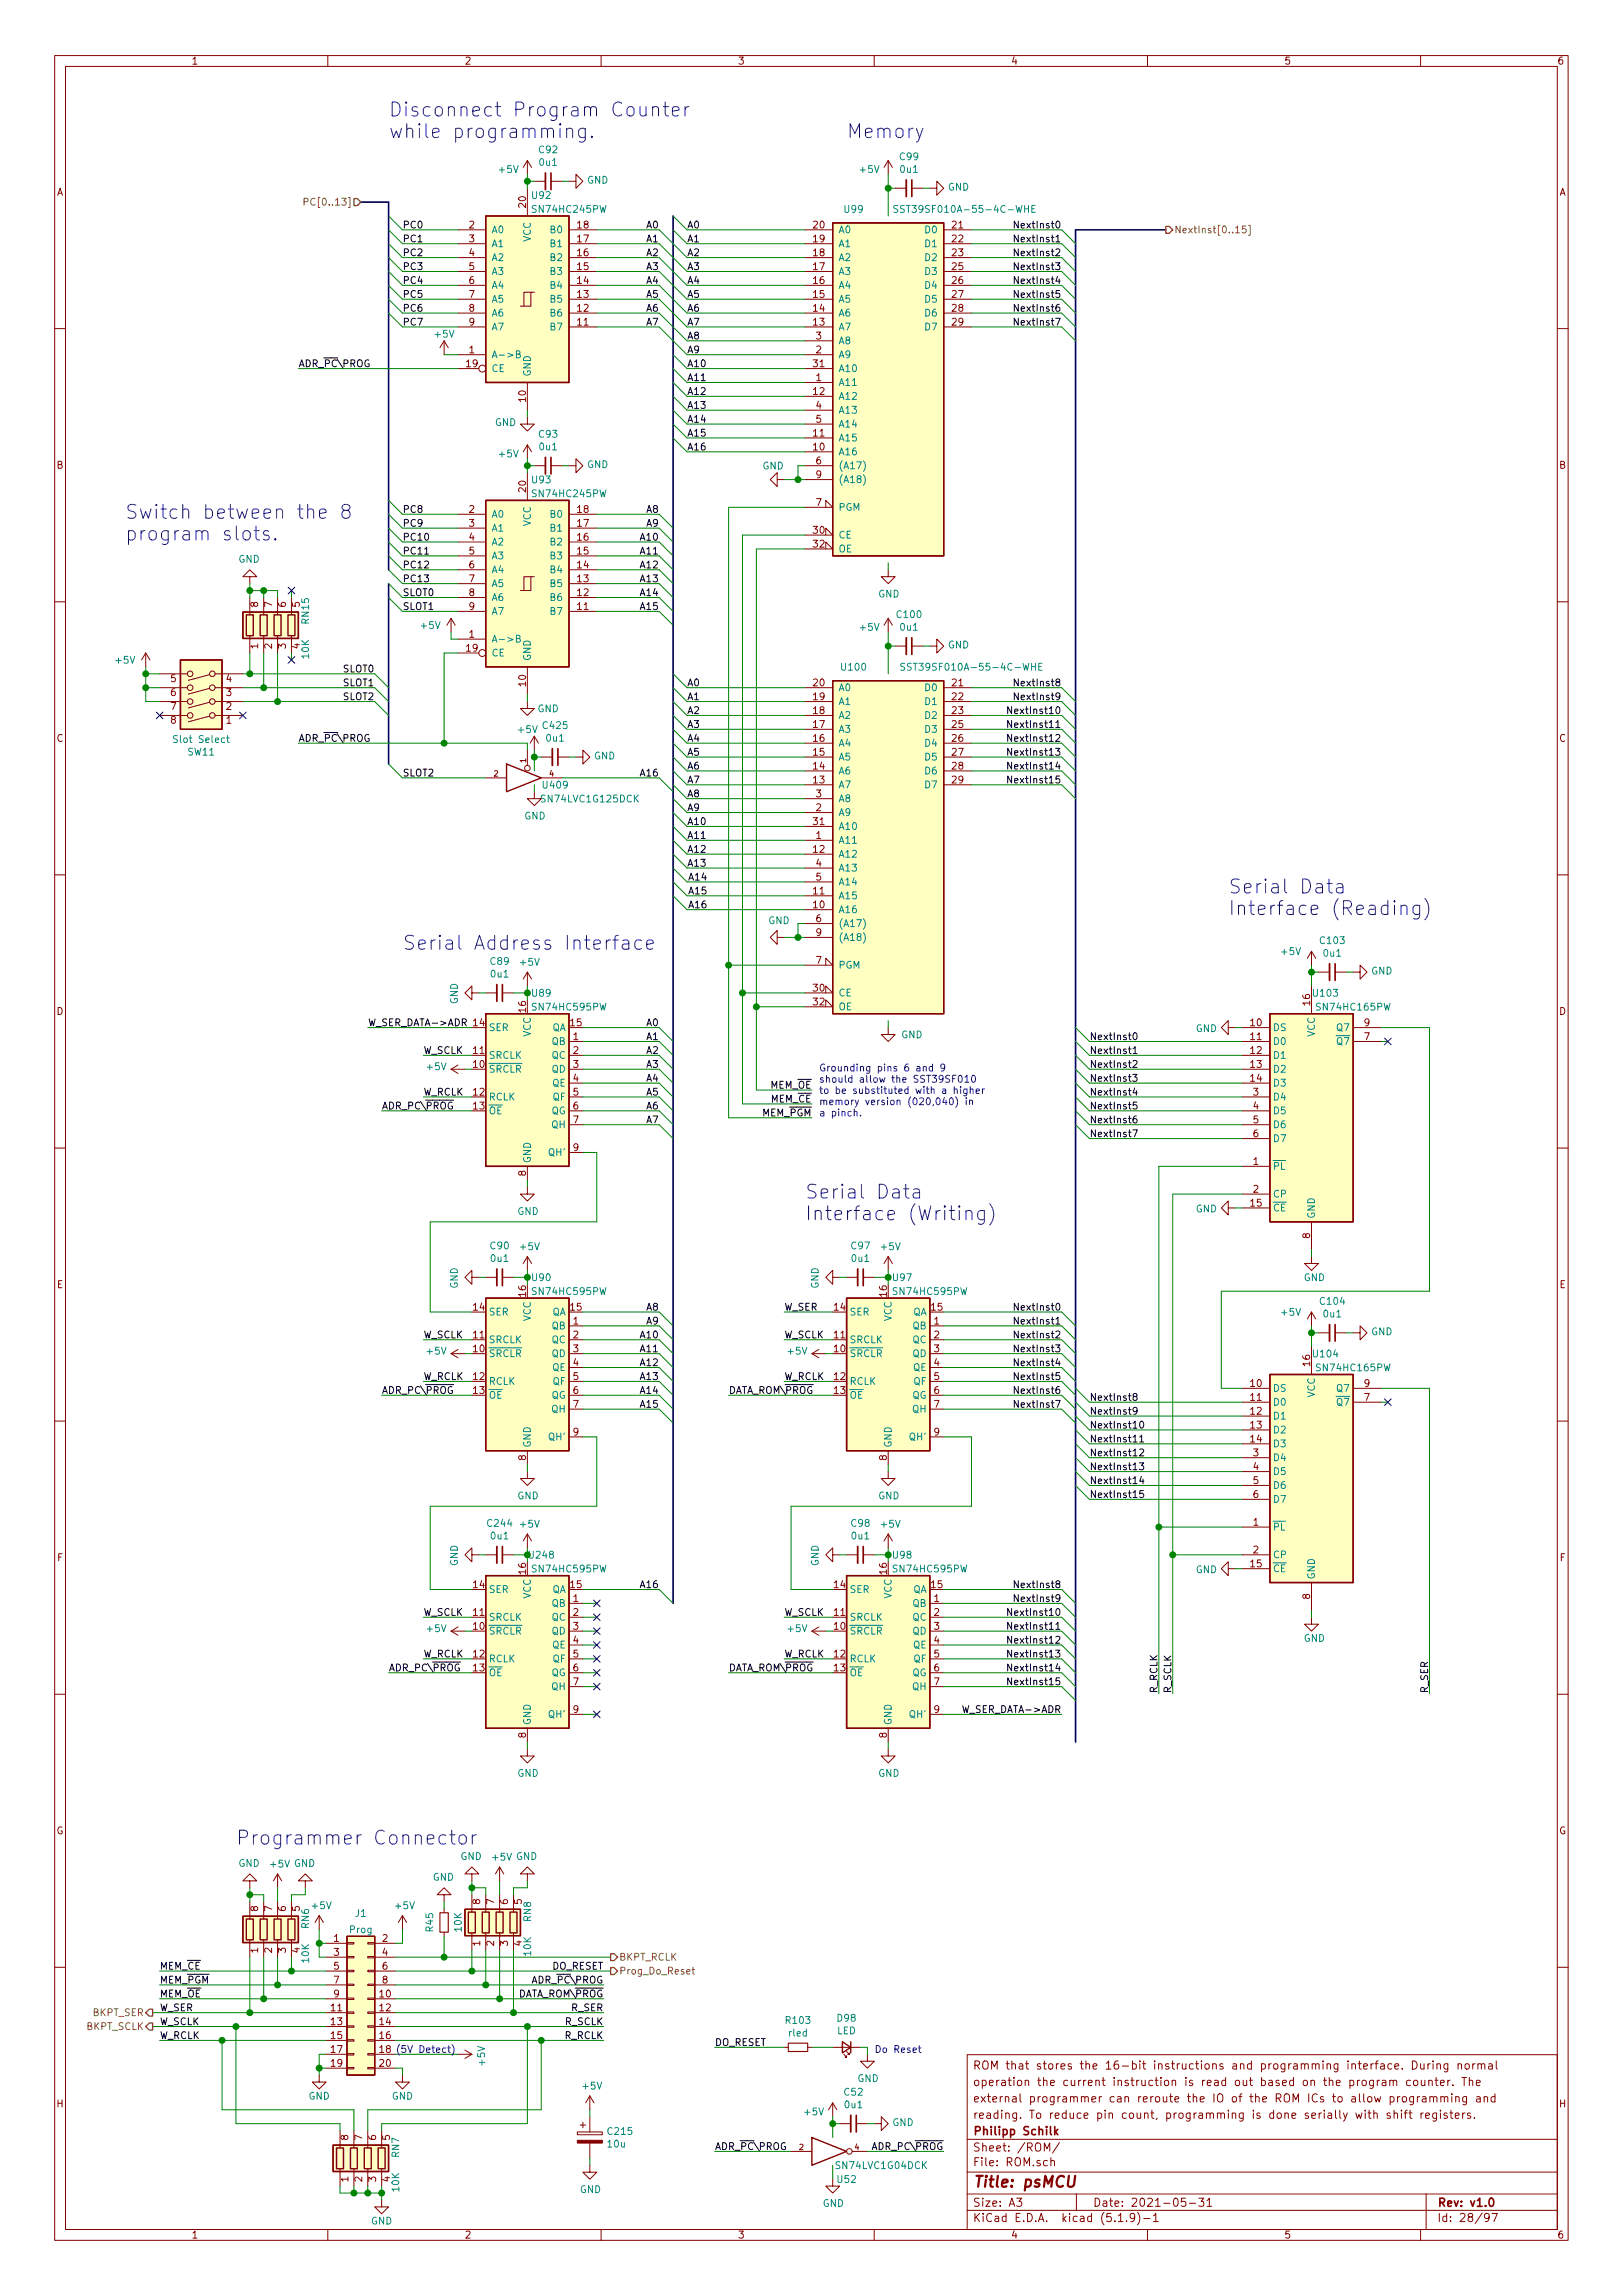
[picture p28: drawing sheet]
<svg xmlns="http://www.w3.org/2000/svg" width="297mm" height="420mm" viewBox="0 0 297 420" stroke-linecap="round" stroke-linejoin="round" font-family="sans-serif">
<defs><g id="words">
<g font-size="3.5" fill="#0000c2">
<text x="71.1" y="21.4">Disconnect Program Counter</text>
<text x="71.1" y="25.3">while programming.</text>
<text x="154.9" y="25.3">Memory</text>
<text x="22.9" y="95">Switch between the 8</text>
<text x="22.9" y="99">program slots.</text>
<text x="224.8" y="163.6">Serial Data</text>
<text x="224.8" y="167.6">Interface (Reading)</text>
<text x="73.7" y="173.9">Serial Address Interface</text>
<text x="147.3" y="219.5">Serial Data</text>
<text x="147.3" y="223.4">Interface (Writing)</text>
<text x="43.2" y="337.7">Programmer Connector</text>
</g>
<text font-size="2.8" fill="#840000" x="178" y="400.4">Title: psMCU</text>
<g font-size="2.1" fill="#840000">
<text x="178" y="381.9">operation the current instruction is read out based on the program counter. The</text>
<text x="178" y="378.9">ROM that stores the 16-bit instructions and programming interface. During normal</text>
<text x="178" y="387.9">reading. To reduce pin count, programming is done serially with shift registers.</text>
<text x="178" y="384.9">external programmer can reroute the IO of the ROM ICs to allow programming and</text>
<text x="178" y="393.9">Sheet: /ROM/</text>
<text x="178" y="390.9">Philipp Schilk</text>
<text x="178" y="396.6">File: ROM.sch</text>
<text x="178" y="406.8">KiCad E.D.A. kicad (5.1.9)-1</text>
<text x="178" y="404">Size: A3</text>
<text x="200" y="404">Date: 2021-05-31</text>
<text x="263" y="404">Rev: v1.0</text>
<text x="263" y="406.8">Id: 28/97</text>
</g>
<g font-size="1.8" fill="#840000">
<text x="35" y="11.8">1</text>
<text x="85" y="11.8">2</text>
<text x="135" y="11.8">3</text>
<text x="185" y="11.8">4</text>
<text x="235" y="11.8">5</text>
<text x="285" y="11.8">6</text>
<text x="10.4" y="35.8">A</text>
<text x="285.4" y="35.8">A</text>
<text x="85.9" y="41.8">2</text>
<text x="96.3" y="38" transform="rotate(-90 96.3 38)">20</text>
<text x="105.7" y="41.8">18</text>
<text x="148.9" y="41.8">20</text>
<text x="174.3" y="41.8">21</text>
<text x="85.9" y="44.4">3</text>
<text x="85.9" y="46.9">4</text>
<text x="105.7" y="46.9">16</text>
<text x="105.7" y="44.4">17</text>
<text x="148.9" y="46.9">18</text>
<text x="148.9" y="44.4">19</text>
<text x="174.3" y="44.4">22</text>
<text x="174.3" y="46.9">23</text>
<text x="85.9" y="49.4">5</text>
<text x="85.9" y="52">6</text>
<text x="105.7" y="52">14</text>
<text x="105.7" y="49.4">15</text>
<text x="148.9" y="52">16</text>
<text x="148.9" y="49.4">17</text>
<text x="174.3" y="49.4">25</text>
<text x="174.3" y="52">26</text>
<text x="85.9" y="54.5">7</text>
<text x="85.9" y="57.1">8</text>
<text x="85.9" y="59.6">9</text>
<text x="105.7" y="59.6">11</text>
<text x="105.7" y="57.1">12</text>
<text x="105.7" y="54.5">13</text>
<text x="148.9" y="59.6">13</text>
<text x="148.9" y="57.1">14</text>
<text x="148.9" y="54.5">15</text>
<text x="174.3" y="54.5">27</text>
<text x="174.3" y="57.1">28</text>
<text x="174.3" y="59.6">29</text>
<text x="85.9" y="64.7">1</text>
<text x="149.4" y="64.7">2</text>
<text x="149.4" y="62.1">3</text>
<text x="85.4" y="67.2">19</text>
<text x="148.9" y="67.2">31</text>
<text x="149.4" y="69.8">1</text>
<text x="96.3" y="73.5" transform="rotate(-90 96.3 73.5)">10</text>
<text x="148.9" y="72.3">12</text>
<text x="149.4" y="74.8">4</text>
<text x="149.4" y="77.4">5</text>
<text x="148.9" y="82.5">10</text>
<text x="148.9" y="79.9">11</text>
<text x="10.4" y="85.8">B</text>
<text x="149.4" y="85">6</text>
<text x="149.4" y="87.5">9</text>
<text x="285.4" y="85.8">B</text>
<text x="85.9" y="93.9">2</text>
<text x="96.3" y="90" transform="rotate(-90 96.3 90)">20</text>
<text x="105.7" y="93.9">18</text>
<text x="149.4" y="92.6">7</text>
<text x="85.9" y="96.4">3</text>
<text x="85.9" y="99">4</text>
<text x="85.9" y="101.5">5</text>
<text x="105.7" y="101.5">15</text>
<text x="105.7" y="99">16</text>
<text x="105.7" y="96.4">17</text>
<text x="148.9" y="97.7">30</text>
<text x="148.9" y="100.2">32</text>
<text x="85.9" y="104.1">6</text>
<text x="85.9" y="106.6">7</text>
<text x="105.7" y="106.6">13</text>
<text x="105.7" y="104.1">14</text>
<text x="47.2" y="111.1" transform="rotate(-90 47.2 111.1)">8</text>
<text x="49.8" y="111.1" transform="rotate(-90 49.8 111.1)">7</text>
<text x="52.3" y="111.1" transform="rotate(-90 52.3 111.1)">6</text>
<text x="54.9" y="111.1" transform="rotate(-90 54.9 111.1)">5</text>
<text x="85.9" y="109.1">8</text>
<text x="85.9" y="111.7">9</text>
<text x="105.7" y="111.7">11</text>
<text x="105.7" y="109.1">12</text>
<text x="47.2" y="118.8" transform="rotate(-90 47.2 118.8)">1</text>
<text x="49.8" y="118.8" transform="rotate(-90 49.8 118.8)">2</text>
<text x="52.3" y="118.8" transform="rotate(-90 52.3 118.8)">3</text>
<text x="54.9" y="118.8" transform="rotate(-90 54.9 118.8)">4</text>
<text x="85.4" y="119.3">19</text>
<text x="85.9" y="116.8">1</text>
<text x="31.3" y="124.9">5</text>
<text x="41.4" y="124.9">4</text>
<text x="96.3" y="125.6" transform="rotate(-90 96.3 125.6)">10</text>
<text x="148.9" y="125.6">20</text>
<text x="174.3" y="125.6">21</text>
<text x="31.3" y="127.4">6</text>
<text x="31.3" y="130">7</text>
<text x="41.4" y="130">2</text>
<text x="41.4" y="127.4">3</text>
<text x="148.9" y="130.7">18</text>
<text x="148.9" y="128.2">19</text>
<text x="174.3" y="128.2">22</text>
<text x="174.3" y="130.7">23</text>
<text x="10.4" y="135.8">C</text>
<text x="31.3" y="132.5">8</text>
<text x="41.4" y="132.5">1</text>
<text x="148.9" y="135.8">16</text>
<text x="148.9" y="133.3">17</text>
<text x="174.3" y="133.3">25</text>
<text x="174.3" y="135.8">26</text>
<text x="285.4" y="135.8">C</text>
<text x="148.9" y="143.4">13</text>
<text x="148.9" y="140.9">14</text>
<text x="148.9" y="138.3">15</text>
<text x="174.3" y="138.3">27</text>
<text x="174.3" y="140.9">28</text>
<text x="174.3" y="143.4">29</text>
<text x="149.4" y="148.5">2</text>
<text x="149.4" y="146">3</text>
<text x="148.9" y="151">31</text>
<text x="149.4" y="153.6">1</text>
<text x="148.9" y="156.1">12</text>
<text x="149.4" y="158.7">4</text>
<text x="149.4" y="161.2">5</text>
<text x="148.9" y="166.3">10</text>
<text x="148.9" y="163.7">11</text>
<text x="149.4" y="168.8">6</text>
<text x="149.4" y="171.4">9</text>
<text x="149.4" y="176.4">7</text>
<text x="10.4" y="185.8">D</text>
<text x="96.3" y="185.3" transform="rotate(-90 96.3 185.3)">16</text>
<text x="148.9" y="181.5">30</text>
<text x="148.9" y="184.1">32</text>
<text x="239.8" y="184" transform="rotate(-90 239.8 184)">16</text>
<text x="285.4" y="185.8">D</text>
<text x="86.7" y="187.9">14</text>
<text x="104.4" y="187.9">15</text>
<text x="104.9" y="190.4">1</text>
<text x="228.9" y="187.9">10</text>
<text x="228.9" y="190.4">11</text>
<text x="249.7" y="190.4">7</text>
<text x="249.7" y="187.9">9</text>
<text x="86.7" y="195.5">10</text>
<text x="86.7" y="193">11</text>
<text x="104.9" y="193">2</text>
<text x="104.9" y="195.5">3</text>
<text x="228.9" y="193">12</text>
<text x="228.9" y="195.5">13</text>
<text x="86.7" y="200.6">12</text>
<text x="86.7" y="203.1">13</text>
<text x="104.9" y="198">4</text>
<text x="104.9" y="200.6">5</text>
<text x="104.9" y="203.1">6</text>
<text x="228.9" y="198">14</text>
<text x="229.4" y="200.6">3</text>
<text x="229.4" y="203.1">4</text>
<text x="104.9" y="205.7">7</text>
<text x="229.4" y="205.7">5</text>
<text x="229.4" y="208.2">6</text>
<text x="96.3" y="215.3" transform="rotate(-90 96.3 215.3)">8</text>
<text x="104.9" y="210.7">9</text>
<text x="229.4" y="213.3">1</text>
<text x="228.9" y="220.9">15</text>
<text x="229.4" y="218.4">2</text>
<text x="239.8" y="226.7" transform="rotate(-90 239.8 226.7)">8</text>
<text x="10.4" y="235.8">E</text>
<text x="86.7" y="239.9">14</text>
<text x="96.3" y="237.4" transform="rotate(-90 96.3 237.4)">16</text>
<text x="104.4" y="239.9">15</text>
<text x="152.7" y="239.9">14</text>
<text x="162.3" y="237.4" transform="rotate(-90 162.3 237.4)">16</text>
<text x="170.5" y="239.9">15</text>
<text x="285.4" y="235.8">E</text>
<text x="86.7" y="245">11</text>
<text x="104.9" y="242.5">1</text>
<text x="104.9" y="245">2</text>
<text x="152.7" y="245">11</text>
<text x="171" y="242.5">1</text>
<text x="171" y="245">2</text>
<text x="86.7" y="247.6">10</text>
<text x="104.9" y="247.6">3</text>
<text x="104.9" y="250.1">4</text>
<text x="152.7" y="247.6">10</text>
<text x="171" y="247.6">3</text>
<text x="171" y="250.1">4</text>
<text x="239.8" y="250.1" transform="rotate(-90 239.8 250.1)">16</text>
<text x="86.7" y="252.6">12</text>
<text x="86.7" y="255.2">13</text>
<text x="104.9" y="252.6">5</text>
<text x="104.9" y="255.2">6</text>
<text x="104.9" y="257.7">7</text>
<text x="152.7" y="252.6">12</text>
<text x="152.7" y="255.2">13</text>
<text x="171" y="252.6">5</text>
<text x="171" y="255.2">6</text>
<text x="171" y="257.7">7</text>
<text x="228.9" y="253.9">10</text>
<text x="228.9" y="256.5">11</text>
<text x="249.7" y="256.5">7</text>
<text x="249.7" y="253.9">9</text>
<text x="104.9" y="262.8">9</text>
<text x="171" y="262.8">9</text>
<text x="228.9" y="259">12</text>
<text x="228.9" y="261.5">13</text>
<text x="96.3" y="267.4" transform="rotate(-90 96.3 267.4)">8</text>
<text x="162.3" y="267.4" transform="rotate(-90 162.3 267.4)">8</text>
<text x="228.9" y="264.1">14</text>
<text x="229.4" y="266.6">3</text>
<text x="229.4" y="269.2">4</text>
<text x="229.4" y="271.7">5</text>
<text x="229.4" y="274.2">6</text>
<text x="229.4" y="279.3">1</text>
<text x="10.5" y="285.8">F</text>
<text x="228.9" y="286.9">15</text>
<text x="229.4" y="284.4">2</text>
<text x="285.5" y="285.8">F</text>
<text x="86.7" y="290.7">14</text>
<text x="96.3" y="288.2" transform="rotate(-90 96.3 288.2)">16</text>
<text x="104.4" y="290.7">15</text>
<text x="104.9" y="293.3">1</text>
<text x="152.7" y="290.7">14</text>
<text x="162.3" y="288.2" transform="rotate(-90 162.3 288.2)">16</text>
<text x="170.5" y="290.7">15</text>
<text x="171" y="293.3">1</text>
<text x="239.8" y="292.8" transform="rotate(-90 239.8 292.8)">8</text>
<text x="86.7" y="298.4">10</text>
<text x="86.7" y="295.8">11</text>
<text x="104.9" y="295.8">2</text>
<text x="104.9" y="298.4">3</text>
<text x="152.7" y="298.4">10</text>
<text x="152.7" y="295.8">11</text>
<text x="171" y="295.8">2</text>
<text x="171" y="298.4">3</text>
<text x="86.7" y="303.4">12</text>
<text x="86.7" y="306">13</text>
<text x="104.9" y="300.9">4</text>
<text x="104.9" y="303.4">5</text>
<text x="104.9" y="306">6</text>
<text x="152.7" y="303.4">12</text>
<text x="152.7" y="306">13</text>
<text x="171" y="300.9">4</text>
<text x="171" y="303.4">5</text>
<text x="171" y="306">6</text>
<text x="104.9" y="308.5">7</text>
<text x="171" y="308.5">7</text>
<text x="104.9" y="313.6">9</text>
<text x="171" y="313.6">9</text>
<text x="96.3" y="318.2" transform="rotate(-90 96.3 318.2)">8</text>
<text x="162.3" y="318.2" transform="rotate(-90 162.3 318.2)">8</text>
<text x="10.3" y="335.8">G</text>
<text x="285.3" y="335.8">G</text>
<text x="47.2" y="349.9" transform="rotate(-90 47.2 349.9)">8</text>
<text x="49.8" y="349.9" transform="rotate(-90 49.8 349.9)">7</text>
<text x="52.3" y="349.9" transform="rotate(-90 52.3 349.9)">6</text>
<text x="54.9" y="349.9" transform="rotate(-90 54.9 349.9)">5</text>
<text x="87.9" y="348.6" transform="rotate(-90 87.9 348.6)">8</text>
<text x="90.4" y="348.6" transform="rotate(-90 90.4 348.6)">7</text>
<text x="93" y="348.6" transform="rotate(-90 93 348.6)">6</text>
<text x="95.5" y="348.6" transform="rotate(-90 95.5 348.6)">5</text>
<text x="47.2" y="357.5" transform="rotate(-90 47.2 357.5)">1</text>
<text x="49.8" y="357.5" transform="rotate(-90 49.8 357.5)">2</text>
<text x="52.3" y="357.5" transform="rotate(-90 52.3 357.5)">3</text>
<text x="54.9" y="357.5" transform="rotate(-90 54.9 357.5)">4</text>
<text x="61.1" y="355.5">1</text>
<text x="61.1" y="358.1">3</text>
<text x="70" y="355.5">2</text>
<text x="70" y="358.1">4</text>
<text x="87.9" y="356.3" transform="rotate(-90 87.9 356.3)">1</text>
<text x="90.4" y="356.3" transform="rotate(-90 90.4 356.3)">2</text>
<text x="93" y="356.3" transform="rotate(-90 93 356.3)">3</text>
<text x="95.5" y="356.3" transform="rotate(-90 95.5 356.3)">4</text>
<text x="61.1" y="360.6">5</text>
<text x="61.1" y="363.1">7</text>
<text x="61.1" y="365.7">9</text>
<text x="69.5" y="365.7">10</text>
<text x="70" y="360.6">6</text>
<text x="70" y="363.1">8</text>
<text x="60.6" y="368.2">11</text>
<text x="60.6" y="370.8">13</text>
<text x="69.5" y="368.2">12</text>
<text x="69.5" y="370.8">14</text>
<text x="60.6" y="373.3">15</text>
<text x="60.6" y="375.8">17</text>
<text x="69.5" y="373.3">16</text>
<text x="60.6" y="378.4">19</text>
<text x="69.5" y="378.4">20</text>
<text x="10.4" y="385.8">H</text>
<text x="285.4" y="385.8">H</text>
<text x="63.8" y="391.8" transform="rotate(-90 63.8 391.8)">8</text>
<text x="66.3" y="391.8" transform="rotate(-90 66.3 391.8)">7</text>
<text x="68.8" y="391.8" transform="rotate(-90 68.8 391.8)">6</text>
<text x="71.4" y="391.8" transform="rotate(-90 71.4 391.8)">5</text>
<text x="63.8" y="399.4" transform="rotate(-90 63.8 399.4)">1</text>
<text x="66.3" y="399.4" transform="rotate(-90 66.3 399.4)">2</text>
<text x="68.8" y="399.4" transform="rotate(-90 68.8 399.4)">3</text>
<text x="71.4" y="399.4" transform="rotate(-90 71.4 399.4)">4</text>
<text x="35" y="409.8">1</text>
<text x="85" y="409.8">2</text>
<text x="135" y="409.8">3</text>
<text x="185" y="409.8">4</text>
<text x="235" y="409.8">5</text>
<text x="285" y="409.8">6</text>
</g>
<g font-size="1.8" fill="#008484">
<text x="98.7" y="28.1">C92</text>
<text x="164.7" y="29.3">C99</text>
<text x="91.4" y="31.7">+5V</text>
<text x="98.8" y="30.4">0u1</text>
<text x="107.4" y="33.6">GND</text>
<text x="157.5" y="31.7">+5V</text>
<text x="164.8" y="31.6">0u1</text>
<text x="173.5" y="34.9">GND</text>
<text x="97.4" y="36.4">U92</text>
<text x="97.8" y="39">SN74HC245PW</text>
<text x="154.6" y="39">U99</text>
<text x="165.5" y="39">SST39SF010A-55-4C-WHE</text>
<text x="89.9" y="42.7">A0</text>
<text x="89.9" y="45.3">A1</text>
<text x="89.9" y="47.8">A2</text>
<text x="97.2" y="44.3" transform="rotate(-90 97.2 44.3)">VCC</text>
<text x="100.9" y="47.8">B2</text>
<text x="100.9" y="45.3">B1</text>
<text x="100.9" y="42.7">B0</text>
<text x="153.4" y="47.8">A2</text>
<text x="153.4" y="45.3">A1</text>
<text x="153.4" y="42.7">A0</text>
<text x="169.4" y="42.7">D0</text>
<text x="169.4" y="45.3">D1</text>
<text x="169.4" y="47.8">D2</text>
<text x="89.9" y="50.3">A3</text>
<text x="89.9" y="52.9">A4</text>
<text x="100.9" y="52.9">B4</text>
<text x="100.9" y="50.3">B3</text>
<text x="153.4" y="52.9">A4</text>
<text x="153.4" y="50.3">A3</text>
<text x="169.4" y="50.3">D3</text>
<text x="169.4" y="52.9">D4</text>
<text x="89.9" y="55.4">A5</text>
<text x="89.9" y="58">A6</text>
<text x="100.9" y="58">B6</text>
<text x="100.9" y="55.4">B5</text>
<text x="153.4" y="58">A6</text>
<text x="153.4" y="55.4">A5</text>
<text x="169.4" y="55.4">D5</text>
<text x="169.4" y="58">D6</text>
<text x="79.7" y="61.8">+5V</text>
<text x="89.9" y="65.6">A-&gt;B</text>
<text x="89.9" y="60.5">A7</text>
<text x="100.9" y="60.5">B7</text>
<text x="153.4" y="60.5">A7</text>
<text x="153.4" y="65.6">A9</text>
<text x="153.4" y="63">A8</text>
<text x="169.4" y="60.5">D7</text>
<text x="89.9" y="68.1">CE</text>
<text x="97.2" y="69" transform="rotate(-90 97.2 69)">GND</text>
<text x="153.4" y="70.7">A11</text>
<text x="153.4" y="68.1">A10</text>
<text x="90.6" y="78">GND</text>
<text x="153.4" y="73.2">A12</text>
<text x="153.4" y="75.7">A13</text>
<text x="91.4" y="83.7">+5V</text>
<text x="98.7" y="80.1">C93</text>
<text x="98.8" y="82.4">0u1</text>
<text x="153.4" y="83.4">A16</text>
<text x="153.4" y="80.8">A15</text>
<text x="153.4" y="78.3">A14</text>
<text x="97.4" y="88.5">U93</text>
<text x="107.4" y="85.7">GND</text>
<text x="139.5" y="85.9">GND</text>
<text x="153.4" y="85.9">(A17)</text>
<text x="153.4" y="88.4">(A18)</text>
<text x="89.9" y="94.8">A0</text>
<text x="97.8" y="91">SN74HC245PW</text>
<text x="100.9" y="94.8">B0</text>
<text x="153.4" y="93.5">PGM</text>
<text x="89.9" y="97.3">A1</text>
<text x="89.9" y="99.9">A2</text>
<text x="97.2" y="96.4" transform="rotate(-90 97.2 96.4)">VCC</text>
<text x="100.9" y="99.9">B2</text>
<text x="100.9" y="97.3">B1</text>
<text x="153.4" y="98.6">CE</text>
<text x="153.4" y="101.1">OE</text>
<text x="43.6" y="103">GND</text>
<text x="89.9" y="102.4">A3</text>
<text x="89.9" y="104.9">A4</text>
<text x="89.9" y="107.5">A5</text>
<text x="100.9" y="107.5">B5</text>
<text x="100.9" y="104.9">B4</text>
<text x="100.9" y="102.4">B3</text>
<text x="89.9" y="110">A6</text>
<text x="89.9" y="112.6">A7</text>
<text x="100.9" y="112.6">B7</text>
<text x="100.9" y="110">B6</text>
<text x="160.7" y="109.4">GND</text>
<text x="164.3" y="113.1">C100</text>
<text x="56.6" y="114.1" transform="rotate(-90 56.6 114.1)">RN15</text>
<text x="77.1" y="115.2">+5V</text>
<text x="89.9" y="117.6">A-&gt;B</text>
<text x="157.5" y="115.5">+5V</text>
<text x="164.8" y="115.5">0u1</text>
<text x="173.5" y="118.7">GND</text>
<text x="21.3" y="121.5">+5V</text>
<text x="56.6" y="120.5" transform="rotate(-90 56.6 120.5)">10K</text>
<text x="89.9" y="120.2">CE</text>
<text x="97.2" y="121.1" transform="rotate(-90 97.2 121.1)">GND</text>
<text x="154.1" y="122.8">U100</text>
<text x="166.8" y="122.8">SST39SF010A-55-4C-WHE</text>
<text x="98.4" y="130.4">GND</text>
<text x="153.4" y="131.6">A2</text>
<text x="153.4" y="129.1">A1</text>
<text x="153.4" y="126.5">A0</text>
<text x="169.4" y="126.5">D0</text>
<text x="169.4" y="129.1">D1</text>
<text x="169.4" y="131.6">D2</text>
<text x="32.3" y="136">Slot Select</text>
<text x="94.9" y="134.2">+5V</text>
<text x="99.5" y="133.5">C425</text>
<text x="100.1" y="135.8">0u1</text>
<text x="153.4" y="136.7">A4</text>
<text x="153.4" y="134.2">A3</text>
<text x="169.4" y="134.2">D3</text>
<text x="169.4" y="136.7">D4</text>
<text x="34.4" y="138.3">SW11</text>
<text x="108.7" y="139">GND</text>
<text x="153.4" y="141.8">A6</text>
<text x="153.4" y="139.2">A5</text>
<text x="169.4" y="139.2">D5</text>
<text x="169.4" y="141.8">D6</text>
<text x="99.4" y="146.9">SN74LVC1G125DCK</text>
<text x="99.5" y="144.4">U409</text>
<text x="153.4" y="144.3">A7</text>
<text x="153.4" y="149.4">A9</text>
<text x="153.4" y="146.9">A8</text>
<text x="169.4" y="144.3">D7</text>
<text x="96" y="150">GND</text>
<text x="153.4" y="154.5">A11</text>
<text x="153.4" y="151.9">A10</text>
<text x="153.4" y="157">A12</text>
<text x="153.4" y="159.6">A13</text>
<text x="153.4" y="167.2">A16</text>
<text x="153.4" y="164.6">A15</text>
<text x="153.4" y="162.1">A14</text>
<text x="140.6" y="169.2">GND</text>
<text x="153.4" y="169.7">(A17)</text>
<text x="153.4" y="172.3">(A18)</text>
<text x="241.7" y="172.8">C103</text>
<text x="89.8" y="176.6">C89</text>
<text x="89.9" y="179">0u1</text>
<text x="95.3" y="176.8">+5V</text>
<text x="153.4" y="177.3">PGM</text>
<text x="234.6" y="174.8">+5V</text>
<text x="242.3" y="175.1">0u1</text>
<text x="251" y="178.4">GND</text>
<text x="83.8" y="183.9" transform="rotate(-90 83.8 183.9)">GND</text>
<text x="97.4" y="182.5">U89</text>
<text x="97.8" y="185">SN74HC595PW</text>
<text x="153.4" y="182.4">CE</text>
<text x="153.4" y="185">OE</text>
<text x="240.5" y="182.5">U103</text>
<text x="241.3" y="185">SN74HC165PW</text>
<text x="89.4" y="188.8">SER</text>
<text x="97.2" y="189.8" transform="rotate(-90 97.2 189.8)">VCC</text>
<text x="101" y="191.3">QB</text>
<text x="101" y="188.8">QA</text>
<text x="164.9" y="190.1">GND</text>
<text x="218.8" y="188.9">GND</text>
<text x="232.9" y="188.8">DS</text>
<text x="232.9" y="191.3">D0</text>
<text x="240.7" y="189.8" transform="rotate(-90 240.7 189.8)">VCC</text>
<text x="244.8" y="191.3">Q7</text>
<text x="244.8" y="188.8">Q7</text>
<text x="78.2" y="195.9">+5V</text>
<text x="89.4" y="196.4">SRCLR</text>
<text x="89.4" y="193.8">SRCLK</text>
<text x="101" y="193.8">QC</text>
<text x="101" y="196.4">QD</text>
<text x="232.9" y="193.8">D1</text>
<text x="232.9" y="196.4">D2</text>
<text x="89.4" y="201.5">RCLK</text>
<text x="101.1" y="198.9">QE</text>
<text x="101.2" y="201.5">QF</text>
<text x="232.9" y="198.9">D3</text>
<text x="232.9" y="201.5">D4</text>
<text x="89.4" y="204">OE</text>
<text x="100.9" y="204">QG</text>
<text x="101" y="206.5">QH</text>
<text x="232.9" y="204">D5</text>
<text x="232.9" y="206.5">D6</text>
<text x="232.9" y="209.1">D7</text>
<text x="97.2" y="213" transform="rotate(-90 97.2 213)">GND</text>
<text x="100.6" y="211.6">QH'</text>
<text x="232.9" y="214.2">PL</text>
<text x="218.8" y="222">GND</text>
<text x="232.9" y="221.8">CE</text>
<text x="232.9" y="219.2">CP</text>
<text x="94.7" y="222.4">GND</text>
<text x="240.7" y="223.2" transform="rotate(-90 240.7 223.2)">GND</text>
<text x="89.8" y="228.7">C90</text>
<text x="89.9" y="231">0u1</text>
<text x="95.3" y="228.9">+5V</text>
<text x="155.9" y="228.7">C97</text>
<text x="156" y="231">0u1</text>
<text x="161.3" y="228.9">+5V</text>
<text x="83.8" y="235.9" transform="rotate(-90 83.8 235.9)">GND</text>
<text x="97.4" y="234.5">U90</text>
<text x="97.8" y="237.1">SN74HC595PW</text>
<text x="149.8" y="235.9" transform="rotate(-90 149.8 235.9)">GND</text>
<text x="163.5" y="234.5">U97</text>
<text x="163.8" y="237.1">SN74HC595PW</text>
<text x="238.6" y="234.5">GND</text>
<text x="241.7" y="238.9">C104</text>
<text x="89.4" y="245.9">SRCLK</text>
<text x="89.4" y="240.8">SER</text>
<text x="97.2" y="241.9" transform="rotate(-90 97.2 241.9)">VCC</text>
<text x="101" y="243.4">QB</text>
<text x="101" y="240.8">QA</text>
<text x="101" y="245.9">QC</text>
<text x="155.4" y="245.9">SRCLK</text>
<text x="155.4" y="240.8">SER</text>
<text x="163.2" y="241.9" transform="rotate(-90 163.2 241.9)">VCC</text>
<text x="167" y="243.4">QB</text>
<text x="167" y="240.8">QA</text>
<text x="167" y="245.9">QC</text>
<text x="234.6" y="240.9">+5V</text>
<text x="242.3" y="241.2">0u1</text>
<text x="251" y="244.4">GND</text>
<text x="78.2" y="248">+5V</text>
<text x="89.4" y="248.5">SRCLR</text>
<text x="101" y="248.5">QD</text>
<text x="101.1" y="251">QE</text>
<text x="144.3" y="248">+5V</text>
<text x="155.4" y="248.5">SRCLR</text>
<text x="167" y="248.5">QD</text>
<text x="167.1" y="251">QE</text>
<text x="240.5" y="248.5">U104</text>
<text x="241.3" y="251">SN74HC165PW</text>
<text x="89.4" y="253.5">RCLK</text>
<text x="89.4" y="256.1">OE</text>
<text x="100.9" y="256.1">QG</text>
<text x="101.2" y="253.5">QF</text>
<text x="155.4" y="253.5">RCLK</text>
<text x="155.4" y="256.1">OE</text>
<text x="166.9" y="256.1">QG</text>
<text x="167.2" y="253.5">QF</text>
<text x="232.9" y="254.8">DS</text>
<text x="232.9" y="257.3">D0</text>
<text x="240.7" y="255.9" transform="rotate(-90 240.7 255.9)">VCC</text>
<text x="244.8" y="257.3">Q7</text>
<text x="244.8" y="254.8">Q7</text>
<text x="100.6" y="263.7">QH'</text>
<text x="101" y="258.6">QH</text>
<text x="166.6" y="263.7">QH'</text>
<text x="167" y="258.6">QH</text>
<text x="232.9" y="259.9">D1</text>
<text x="232.9" y="262.4">D2</text>
<text x="97.2" y="265.1" transform="rotate(-90 97.2 265.1)">GND</text>
<text x="163.2" y="265.1" transform="rotate(-90 163.2 265.1)">GND</text>
<text x="232.9" y="265">D3</text>
<text x="232.9" y="267.5">D4</text>
<text x="94.7" y="274.5">GND</text>
<text x="160.7" y="274.5">GND</text>
<text x="232.9" y="270">D5</text>
<text x="232.9" y="272.6">D6</text>
<text x="232.9" y="275.1">D7</text>
<text x="89.3" y="279.5">C244</text>
<text x="89.9" y="281.8">0u1</text>
<text x="95.3" y="279.7">+5V</text>
<text x="155.9" y="279.5">C98</text>
<text x="156" y="281.8">0u1</text>
<text x="161.3" y="279.7">+5V</text>
<text x="232.9" y="280.2">PL</text>
<text x="83.8" y="286.7" transform="rotate(-90 83.8 286.7)">GND</text>
<text x="97.8" y="287.9">SN74HC595PW</text>
<text x="149.8" y="286.7" transform="rotate(-90 149.8 286.7)">GND</text>
<text x="163.5" y="285.3">U98</text>
<text x="163.8" y="287.9">SN74HC595PW</text>
<text x="232.9" y="287.8">CE</text>
<text x="232.9" y="285.3">CP</text>
<text x="89.4" y="291.6">SER</text>
<text x="97.2" y="292.7" transform="rotate(-90 97.2 292.7)">VCC</text>
<text x="101" y="291.6">QA</text>
<text x="155.4" y="291.6">SER</text>
<text x="163.2" y="292.7" transform="rotate(-90 163.2 292.7)">VCC</text>
<text x="167" y="291.6">QA</text>
<text x="218.8" y="288">GND</text>
<text x="240.7" y="289.2" transform="rotate(-90 240.7 289.2)">GND</text>
<text x="78.2" y="298.8">+5V</text>
<text x="89.4" y="299.3">SRCLR</text>
<text x="89.4" y="296.7">SRCLK</text>
<text x="101" y="294.2">QB</text>
<text x="101" y="296.7">QC</text>
<text x="101" y="299.3">QD</text>
<text x="144.3" y="298.8">+5V</text>
<text x="155.4" y="299.3">SRCLR</text>
<text x="155.4" y="296.7">SRCLK</text>
<text x="167" y="294.2">QB</text>
<text x="167" y="296.7">QC</text>
<text x="167" y="299.3">QD</text>
<text x="89.4" y="304.3">RCLK</text>
<text x="101.1" y="301.8">QE</text>
<text x="101.2" y="304.3">QF</text>
<text x="155.4" y="304.3">RCLK</text>
<text x="167.1" y="301.8">QE</text>
<text x="167.2" y="304.3">QF</text>
<text x="238.6" y="300.6">GND</text>
<text x="89.4" y="306.9">OE</text>
<text x="100.9" y="306.9">QG</text>
<text x="101" y="309.4">QH</text>
<text x="155.4" y="306.9">OE</text>
<text x="166.9" y="306.9">QG</text>
<text x="167" y="309.4">QH</text>
<text x="97.2" y="315.9" transform="rotate(-90 97.2 315.9)">GND</text>
<text x="100.6" y="314.5">QH'</text>
<text x="163.2" y="315.9" transform="rotate(-90 163.2 315.9)">GND</text>
<text x="166.6" y="314.5">QH'</text>
<text x="94.7" y="325.3">GND</text>
<text x="160.7" y="325.3">GND</text>
<text x="43.6" y="341.8">GND</text>
<text x="49.6" y="341.9">+5V GND</text>
<text x="84.3" y="340.5">GND</text>
<text x="90.2" y="340.6">+5V GND</text>
<text x="79.2" y="344.3">GND</text>
<text x="56.6" y="353" transform="rotate(-90 56.6 353)">RN6</text>
<text x="57.2" y="349.5">+5V</text>
<text x="64" y="353.9">Prog</text>
<text x="65.1" y="350.9">J1</text>
<text x="72.4" y="349.5">+5V</text>
<text x="79.3" y="353.6" transform="rotate(-90 79.3 353.6)">R45</text>
<text x="84.5" y="353.6" transform="rotate(-90 84.5 353.6)">10K</text>
<text x="97.2" y="351.7" transform="rotate(-90 97.2 351.7)">RN8</text>
<text x="56.6" y="359.3" transform="rotate(-90 56.6 359.3)">10K</text>
<text x="97.2" y="358" transform="rotate(-90 97.2 358)">10K</text>
<text x="143.9" y="370.5">R103</text>
<text x="153.3" y="370.1">D98</text>
<text x="144.4" y="372.8">rled</text>
<text x="153.2" y="372.4">LED</text>
<text x="88.8" y="378.1" transform="rotate(-90 88.8 378.1)">+5V</text>
<text x="106.7" y="382.5">+5V</text>
<text x="154.6" y="383.7">C52</text>
<text x="156.9" y="381.2">GND</text>
<text x="56.5" y="384.4">GND</text>
<text x="71.7" y="384.4">GND</text>
<text x="147.3" y="387.3">+5V</text>
<text x="154.7" y="386">0u1</text>
<text x="163.3" y="389.2">GND</text>
<text x="73.1" y="394.9" transform="rotate(-90 73.1 394.9)">RN7</text>
<text x="111.3" y="393.2">10u</text>
<text x="111.4" y="390.8">C215</text>
<text x="73.1" y="401.2" transform="rotate(-90 73.1 401.2)">10K</text>
<text x="106.1" y="401.5">GND</text>
<text x="153.2" y="397.1">SN74LVC1G04DCK</text>
<text x="153.3" y="399.6">U52</text>
<text x="67.9" y="407.3">GND</text>
<text x="150.6" y="404">GND</text>
</g>
<g font-size="1.8" fill="#848400">
<text x="56.9" y="37.6">PC[0..13]</text>
<text x="214.9" y="42.7">NextInst[0..15]</text>
<text x="113.3" y="358.9">BKPT_RCLK</text>
<text x="113.3" y="361.5">Prog_Do_Reset</text>
<text x="15.8" y="371.6">BKPT_SCLK</text>
<text x="17" y="369.1">BKPT_SER</text>
</g>
<g font-size="1.8">
<text x="73.7" y="41.8">PC0</text>
<text x="118.4" y="41.8">A0</text>
<text x="125.7" y="41.8">A0</text>
<text x="186.4" y="41.8">NextInst0</text>
<text x="73.7" y="46.9">PC2</text>
<text x="73.7" y="44.4">PC1</text>
<text x="118.4" y="44.4">A1</text>
<text x="118.4" y="46.9">A2</text>
<text x="125.7" y="46.9">A2</text>
<text x="125.7" y="44.4">A1</text>
<text x="186.4" y="44.4">NextInst1</text>
<text x="186.4" y="46.9">NextInst2</text>
<text x="73.7" y="52">PC4</text>
<text x="73.7" y="49.4">PC3</text>
<text x="118.4" y="49.4">A3</text>
<text x="118.4" y="52">A4</text>
<text x="125.7" y="52">A4</text>
<text x="125.7" y="49.4">A3</text>
<text x="186.4" y="49.4">NextInst3</text>
<text x="186.4" y="52">NextInst4</text>
<text x="73.7" y="57.1">PC6</text>
<text x="73.7" y="59.6">PC7</text>
<text x="73.7" y="54.5">PC5</text>
<text x="118.4" y="54.5">A5</text>
<text x="118.4" y="57.1">A6</text>
<text x="118.4" y="59.6">A7</text>
<text x="125.7" y="59.6">A7</text>
<text x="125.7" y="57.1">A6</text>
<text x="125.7" y="54.5">A5</text>
<text x="186.4" y="54.5">NextInst5</text>
<text x="186.4" y="57.1">NextInst6</text>
<text x="186.4" y="59.6">NextInst7</text>
<text x="125.7" y="64.7">A9</text>
<text x="125.7" y="62.1">A8</text>
<text x="54.6" y="67.2">ADR_PC\PROG</text>
<text x="125.7" y="67.2">A10</text>
<text x="125.7" y="69.8">A11</text>
<text x="125.7" y="74.8">A13</text>
<text x="125.7" y="72.3">A12</text>
<text x="125.7" y="77.4">A14</text>
<text x="125.7" y="82.5">A16</text>
<text x="125.7" y="79.9">A15</text>
<text x="73.7" y="93.9">PC8</text>
<text x="118.4" y="93.9">A8</text>
<text x="73.7" y="101.5">PC11</text>
<text x="73.7" y="99">PC10</text>
<text x="73.7" y="96.4">PC9</text>
<text x="117.4" y="99">A10</text>
<text x="117.4" y="101.5">A11</text>
<text x="118.4" y="96.4">A9</text>
<text x="73.7" y="104.1">PC12</text>
<text x="73.7" y="106.6">PC13</text>
<text x="117.4" y="104.1">A12</text>
<text x="117.4" y="106.6">A13</text>
<text x="73.7" y="111.7">SLOT1</text>
<text x="73.7" y="109.1">SLOT0</text>
<text x="117.4" y="111.7">A15</text>
<text x="117.4" y="109.1">A14</text>
<text x="62.9" y="123.1">SLOT0</text>
<text x="62.9" y="125.6">SLOT1</text>
<text x="125.7" y="125.6">A0</text>
<text x="186.4" y="125.6">NextInst8</text>
<text x="62.9" y="128.2">SLOT2</text>
<text x="125.7" y="128.2">A1</text>
<text x="125.7" y="130.7">A2</text>
<text x="185.4" y="130.7">NextInst10</text>
<text x="186.4" y="128.2">NextInst9</text>
<text x="54.6" y="135.8">ADR_PC\PROG</text>
<text x="125.7" y="133.3">A3</text>
<text x="125.7" y="135.8">A4</text>
<text x="185.4" y="133.3">NextInst11</text>
<text x="185.4" y="135.8">NextInst12</text>
<text x="73.7" y="142.2">SLOT2</text>
<text x="117.4" y="142.2">A16</text>
<text x="125.7" y="138.3">A5</text>
<text x="125.7" y="140.9">A6</text>
<text x="125.7" y="143.4">A7</text>
<text x="185.4" y="138.3">NextInst13</text>
<text x="185.4" y="143.4">NextInst15</text>
<text x="185.4" y="140.9">NextInst14</text>
<text x="125.7" y="146">A8</text>
<text x="125.7" y="148.5">A9</text>
<text x="125.7" y="151">A10</text>
<text x="125.7" y="153.6">A11</text>
<text x="125.7" y="156.1">A12</text>
<text x="125.7" y="158.7">A13</text>
<text x="126.3" y="161.2">A14</text>
<text x="126.3" y="163.7">A15</text>
<text x="126.3" y="166.3">A16</text>
<text x="67.3" y="187.9">W_SER_DATA-&gt;ADR</text>
<text x="118.4" y="190.4">A1</text>
<text x="118.4" y="187.9">A0</text>
<text x="199.4" y="190.4">NextInst0</text>
<text x="77.5" y="193">W_SCLK</text>
<text x="118.4" y="193">A2</text>
<text x="118.4" y="195.5">A3</text>
<text x="199.4" y="195.5">NextInst2</text>
<text x="199.4" y="193">NextInst1</text>
<text x="69.8" y="203.1">ADR_PC\PROG</text>
<text x="77.5" y="200.6">W_RCLK</text>
<text x="118.4" y="198">A4</text>
<text x="118.4" y="200.6">A5</text>
<text x="118.4" y="203.1">A6</text>
<text x="140.9" y="199.3">MEM_OE</text>
<text x="141" y="201.8">MEM_CE</text>
<text x="199.4" y="203.1">NextInst5</text>
<text x="199.4" y="200.6">NextInst4</text>
<text x="199.4" y="198">NextInst3</text>
<text x="118.4" y="205.7">A7</text>
<text x="139.4" y="204.4">MEM_PGM</text>
<text x="199.4" y="205.7">NextInst6</text>
<text x="199.4" y="208.2">NextInst7</text>
<text x="118.4" y="239.9">A8</text>
<text x="143.5" y="239.9">W_SER</text>
<text x="186.4" y="239.9">NextInst0</text>
<text x="77.5" y="245">W_SCLK</text>
<text x="117.4" y="245">A10</text>
<text x="118.4" y="242.5">A9</text>
<text x="143.5" y="245">W_SCLK</text>
<text x="186.4" y="245">NextInst2</text>
<text x="186.4" y="242.5">NextInst1</text>
<text x="117.4" y="247.6">A11</text>
<text x="117.4" y="250.1">A12</text>
<text x="186.4" y="247.6">NextInst3</text>
<text x="186.4" y="250.1">NextInst4</text>
<text x="69.8" y="255.2">ADR_PC\PROG</text>
<text x="77.5" y="252.6">W_RCLK</text>
<text x="117.4" y="257.7">A15</text>
<text x="117.4" y="255.2">A14</text>
<text x="117.4" y="252.6">A13</text>
<text x="133.3" y="255.2">DATA_ROM\PROG</text>
<text x="143.5" y="252.6">W_RCLK</text>
<text x="186.4" y="252.6">NextInst5</text>
<text x="186.4" y="255.2">NextInst6</text>
<text x="186.4" y="257.7">NextInst7</text>
<text x="199.4" y="256.5">NextInst8</text>
<text x="199.4" y="259">NextInst9</text>
<text x="199.4" y="261.5">NextInst10</text>
<text x="199.4" y="264.1">NextInst11</text>
<text x="199.4" y="266.6">NextInst12</text>
<text x="199.4" y="269.2">NextInst13</text>
<text x="199.4" y="271.7">NextInst14</text>
<text x="199.4" y="274.2">NextInst15</text>
<text x="117.4" y="290.7">A16</text>
<text x="186.4" y="290.7">NextInst8</text>
<text x="186.4" y="293.3">NextInst9</text>
<text x="77.5" y="295.8">W_SCLK</text>
<text x="143.5" y="295.8">W_SCLK</text>
<text x="185.4" y="295.8">NextInst10</text>
<text x="185.4" y="298.4">NextInst11</text>
<text x="71.1" y="306">ADR_PC\PROG</text>
<text x="77.5" y="303.4">W_RCLK</text>
<text x="133.3" y="306">DATA_ROM\PROG</text>
<text x="143.5" y="303.4">W_RCLK</text>
<text x="185.4" y="306">NextInst14</text>
<text x="185.4" y="300.9">NextInst12</text>
<text x="185.4" y="303.4">NextInst13</text>
<text x="185.4" y="308.5">NextInst15</text>
<text x="211.8" y="310" transform="rotate(-90 211.8 310)">R_RCLK</text>
<text x="214.4" y="310" transform="rotate(-90 214.4 310)">R_SCLK</text>
<text x="261.4" y="310" transform="rotate(-90 261.4 310)">R_SER</text>
<text x="176.7" y="313.6">W_SER_DATA-&gt;ADR</text>
<text x="29.2" y="365.7">MEM_OE</text>
<text x="29.2" y="360.6">MEM_CE</text>
<text x="29.2" y="363.1">MEM_PGM</text>
<text x="94.8" y="365.7">DATA_ROM\PROG</text>
<text x="97.5" y="363.1">ADR_PC\PROG</text>
<text x="101" y="360.6">DO_RESET</text>
<text x="29.2" y="370.8">W_SCLK</text>
<text x="29.2" y="368.2">W_SER</text>
<text x="103.4" y="370.8">R_SCLK</text>
<text x="104.6" y="368.2">R_SER</text>
<text x="29.2" y="373.3">W_RCLK</text>
<text x="103.3" y="373.3">R_RCLK</text>
<text x="130.8" y="374.6">DO_RESET</text>
<text x="130.8" y="393.6">ADR_PC\PROG</text>
<text x="159.7" y="393.6">ADR_PC\PROG</text>
</g>
<g font-size="1.8" fill="#0000c2">
<text x="149.9" y="196.2">Grounding pins 6 and 9</text>
<text x="149.9" y="198.2">should allow the SST39SF010</text>
<text x="149.9" y="200.3">to be substituted with a higher</text>
<text x="149.9" y="202.3">memory version (020,040) in</text>
<text x="149.9" y="204.4">a pinch.</text>
<text x="69.5" y="375.8">18 (5V Detect)</text>
<text x="160" y="375.8">Do Reset</text>
</g>
<text font-size="1.8" fill="#008400" x="97" y="285.3">U248</text>
<g font-size="1.4" fill="#840000">
<text x="90.4" y="142.2">2</text>
<text x="96.3" y="139.6" transform="rotate(-90 96.3 139.6)">1</text>
<text x="100.6" y="142.2">4</text>
<text x="146.3" y="393.6">2</text>
<text x="156.5" y="393.6">4</text>
</g>
</g></defs>
<g fill="none" stroke="#840000" stroke-width=".18">
<path d="M10 10.2h277v400h-277zM12 12.2h273v396h-273zM60 10.2v2M110 10.2v2M160 10.2v2M210 10.2v2M260 10.2v2M96.5 29.4v2.5M96.5 34.5v5M96.5 29.4l-.7 1.2M96.5 29.4l.8 1.2M97.8 33.2h2"/>
<path d="M100.8 33.2h2.1M104.1 33.2h1.3v-1.3l1.3 1.3-1.3 1.3v-1.3M162.6 29.4v2.5M162.6 29.4l-.8 1.2M162.6 29.4l.7 1.2M163.8 34.5h2.1M166.9 34.5h2M170.2 34.5h1.2v-1.3l1.3 1.3-1.3 1.2v-1.2M83.8 59.9h5.1M83.8 57.3h5.1M83.8 54.8h5.1M83.8 52.2h5.1"/>
<path d="M83.8 49.7h5.1M83.8 47.2h5.1M83.8 44.6h5.1M83.8 42.1h5.1M97.2 53.5h-1.3v2.5M97.8 53.5h-.6v2.5h-2M104.1 59.9h5.1M104.1 57.3h5.1M104.1 54.8h5.1M104.1 52.2h5.1M104.1 49.7h5.1M104.1 47.2h5.1"/>
<path d="M104.1 44.6h5.1M104.1 42.1h5.1M147.3 59.9h5.1M147.3 57.3h5.1M147.3 54.8h5.1M147.3 52.2h5.1M147.3 49.7h5.1M147.3 47.2h5.1M147.3 44.6h5.1M147.3 42.1h5.1M172.7 59.9h5.1M172.7 57.3h5.1"/>
<path d="M172.7 54.8h5.1M172.7 52.2h5.1M172.7 49.7h5.1M172.7 47.2h5.1M172.7 44.6h5.1M172.7 42.1h5.1M10 60.2h2M81.3 62.4v2.5M81.3 62.4l-.8 1.3M81.3 62.4l.7 1.3M83.8 64.9h5.1M83.8 67.5h3.8"/>
<path d="M96.5 76.4v1.2h1.3l-1.3 1.3-1.3-1.3h1.3M96.5 70v5.1M147.3 70h5.1M147.3 72.6h5.1M147.3 64.9h5.1M147.3 62.4h5.1M147.3 67.5h5.1M147.3 75.1h5.1M147.3 77.6h5.1M285 60.2h2M83.8 99.2h5.1M83.8 96.7h5.1"/>
<path d="M83.8 94.1h5.1M96.5 81.4v2.6M96.5 86.5v5.1M96.5 81.4l-.7 1.3M96.5 81.4l.8 1.3M97.8 85.3h2M100.8 85.3h2.1M104.1 85.3h1.3v-1.3l1.3 1.3-1.3 1.2v-1.2M104.1 99.2h5.1M104.1 96.7h5.1M104.1 94.1h5.1M142.2 87.8v-1.3l-1.2 1.3 1.2 1.3v-1.3h1.3"/>
<path d="M147.3 98h5.1l-1.3-1.3v1.3M147.3 92.9h5.1l-1.3-1.3v1.3M147.3 82.7h5.1M147.3 80.2h5.1M147.3 85.3h5.1M147.3 87.8h5.1M10 110.2h2M26.7 119.5l-.8 1.3M26.7 119.5v2.6M26.7 119.5l.7 1.3M45.7 105.6h1.3l-1.3-1.3-1.3 1.3h1.3v1.2M45.7 109.4v3.2"/>
<path d="M45.7 116.4v3.1M48.3 109.4v3.2M48.3 116.4v3.1M50.8 109.4v3.2M50.8 116.4v3.1M53.3 109.4v3.2M53.3 116.4v3.1M82.5 113.2l-.7 1.3M82.5 113.2v2.5M82.5 113.2l.8 1.3M83.8 117h5.1M83.8 111.9h5.1"/>
<path d="M83.8 109.4h5.1M83.8 106.8h5.1M83.8 104.3h5.1M83.8 101.8h5.1M83.8 119.5h3.8M97.2 105.6h-1.3v2.5M97.8 105.6h-.6v2.5h-2M104.1 111.9h5.1M104.1 109.4h5.1M104.1 106.8h5.1M104.1 104.3h5.1M104.1 101.8h5.1"/>
<path d="M147.3 100.5h5.1l-1.3-1.3v1.3M162.6 104.3v1.3h1.2l-1.2 1.2-1.3-1.2h1.3M162.6 113.2v2.5M162.6 113.2l-.8 1.3M162.6 113.2l.7 1.3M163.8 118.3h2.1M166.9 118.3h2M170.2 118.3h1.2v-1.3l1.3 1.3-1.3 1.2v-1.2M285 110.2h2M29.2 131h5.1M29.2 128.4h5.1M29.2 125.9h5.1"/>
<path d="M29.2 123.4h5.1M38.4 123.5l-3.9 1.1M38.4 126l-3.9 1.1M38.4 128.6l-3.9 1M38.4 131.1l-3.9 1M39.4 131h5M39.4 128.4h5M39.4 125.9h5M39.4 123.4h5M96.5 128.4v1.3h1.3l-1.3 1.3-1.3-1.3h1.3M96.5 122.1v5.1M96.5 137.3v2.8"/>
<path d="M97.8 134.8l-.8 1.3M97.8 134.8v2.5M97.8 134.8l.8 1.3M99.1 138.6h2M102.1 138.6h2M105.4 138.6h1.3v-1.3l1.2 1.3-1.2 1.3v-1.3M147.3 138.6h5.1M147.3 136.1h5.1M147.3 133.5h5.1M147.3 131h5.1M147.3 128.4h5.1M147.3 125.9h5.1"/>
<path d="M172.7 138.6h5.1M172.7 136.1h5.1M172.7 133.5h5.1M172.7 131h5.1M172.7 128.4h5.1M172.7 125.9h5.1M88.9 142.4h3.8M97.8 144.9v1.3h1.3l-1.3 1.3-1.3-1.3h1.3M99.1 142.4h3.8M147.3 153.8h5.1M147.3 156.4h5.1M147.3 143.7h5.1"/>
<path d="M147.3 141.1h5.1M147.3 148.8h5.1M147.3 146.2h5.1M147.3 151.3h5.1M147.3 158.9h5.1M172.7 143.7h5.1M172.7 141.1h5.1M10 160.2h2M96.5 178v2.5M96.5 178l-.7 1.2M96.5 178l.8 1.2M142.2 171.6v-1.3l-1.2 1.3 1.2 1.3v-1.3h1.3"/>
<path d="M147.3 176.7h5.1l-1.3-1.3v1.3M147.3 166.5h5.1M147.3 164h5.1M147.3 161.5h5.1M147.3 169.1h5.1M147.3 171.6h5.1M240 174.2v2.5M240 174.2l-.7 1.2M240 174.2l.8 1.2M241.3 178h2M244.3 178h2.1M247.6 178h1.3v-1.3l1.3 1.3-1.3 1.2v-1.2"/>
<path d="M285 160.2h2M82.5 195.7h2.6M82.5 195.7l1.3 .8M83.8 195l-1.3 .7M86.4 181.8v-1.3l-1.3 1.3 1.3 1.2v-1.2h1.2M88.9 181.8h2M91.9 181.8h2.1M104.1 190.7h2.6M104.1 193.2h2.6M104.1 195.7h2.6M104.1 198.3h2.6M147.3 181.8h5.1l-1.3-1.3v1.3"/>
<path d="M147.3 184.3h5.1l-1.3-1.3v1.3M162.6 188.1v1.3h1.2l-1.2 1.3-1.3-1.3h1.3M224.8 188.1v-1.2l-1.3 1.2 1.3 1.3v-1.3h1.3M227.3 188.1h5.1M227.3 190.7h5.1M227.3 193.2h5.1M227.3 195.7h5.1M227.3 198.3h5.1M240 180.5v5.1M247.6 188.1h5.1M247.6 190.7h5.1M10 210.2h2"/>
<path d="M96.5 217.3v1.3h1.3l-1.3 1.3-1.3-1.3h1.3M96.5 213.5v2.6M104.1 200.8h2.6M104.1 203.4h2.6M104.1 205.9h2.6M104.1 211h2.6M227.3 213.5h5.1M227.3 218.6h5.1M227.3 200.8h5.1M227.3 203.4h5.1M227.3 205.9h5.1M227.3 208.4h5.1"/>
<path d="M285 210.2h2M86.4 233.8v-1.2l-1.3 1.2 1.3 1.3v-1.3h1.2M88.9 233.8h2M91.9 233.8h2.1M96.5 230v2.6M96.5 230l-.7 1.3M96.5 230l.8 1.3M152.4 233.8v-1.2l-1.3 1.2 1.3 1.3v-1.3h1.3M154.9 233.8h2.1M158 233.8h2M162.6 230v2.6M162.6 230l-.8 1.3"/>
<path d="M162.6 230l.7 1.3M224.8 221.1v-1.2l-1.3 1.2 1.3 1.3v-1.3h1.3M227.3 221.1h5.1M240 230v1.3h1.3l-1.3 1.3-1.2-1.3h1.2M240 223.7v5.1M82.5 247.8h2.6M82.5 247.8l1.3 .8M83.8 247.1l-1.3 .7M104.1 242.7h2.6M104.1 245.3h2.6M104.1 247.8h2.6M104.1 250.4h2.6"/>
<path d="M104.1 252.9h2.6M104.1 255.4h2.6M104.1 258h2.6M148.6 247.8h2.5M148.6 247.8l1.3 .8M149.9 247.1l-1.3 .7M170.2 242.7h2.5M170.2 245.3h2.5M170.2 247.8h2.5M170.2 250.4h2.5M170.2 252.9h2.5M170.2 255.4h2.5"/>
<path d="M170.2 258h2.5M227.3 254.2h5.1M227.3 256.7h5.1M227.3 259.2h5.1M240 240.2v2.5M240 246.5v5.1M240 240.2l-.7 1.3M240 240.2l.8 1.3M241.3 244h2M244.3 244h2.1M247.6 244h1.3v-1.3l1.3 1.3-1.3 1.3v-1.3M247.6 254.2h5.1"/>
<path d="M247.6 256.7h5.1M10 260.2h2M96.5 269.4v1.3h1.3l-1.3 1.2-1.3-1.2h1.3M96.5 265.6v2.5M104.1 263.1h2.6M162.6 269.4v1.3h1.2l-1.2 1.2-1.3-1.2h1.3M162.6 265.6v2.5M170.2 263.1h2.5M227.3 279.6h5.1M227.3 261.8h5.1M227.3 264.3h5.1M227.3 266.9h5.1"/>
<path d="M227.3 269.4h5.1M227.3 271.9h5.1M227.3 274.5h5.1M285 260.2h2M82.5 298.6h2.6M82.5 298.6l1.3 .8M83.8 297.9l-1.3 .7M86.4 284.6v-1.2l-1.3 1.2 1.3 1.3v-1.3h1.2M88.9 284.6h2M91.9 284.6h2.1M96.5 280.8v2.6M96.5 280.8l-.7 1.3"/>
<path d="M96.5 280.8l.8 1.3M104.1 298.6h2.6M104.1 293.5h2.6M104.1 296.1h2.6M148.6 298.6l1.3 .8M148.6 298.6h2.5M149.9 297.9l-1.3 .7M152.4 284.6v-1.2l-1.3 1.2 1.3 1.3v-1.3h1.3M154.9 284.6h2.1M158 284.6h2M162.6 280.8l-.8 1.3M162.6 280.8v2.6"/>
<path d="M162.6 280.8l.7 1.3M170.2 298.6h2.5M170.2 293.5h2.5M170.2 296.1h2.5M224.8 287.2v-1.3l-1.3 1.3 1.3 1.3v-1.3h1.3M227.3 287.2h5.1M227.3 284.6h5.1M240 296.1v1.2h1.3l-1.3 1.3-1.2-1.3h1.2M240 289.7v5.1M10 310.2h2M96.5 316.4v2.5M104.1 301.2h2.6"/>
<path d="M104.1 303.7h2.6M104.1 306.2h2.6M104.1 308.8h2.6M104.1 313.9h2.6M162.6 316.4v2.5M170.2 301.2h2.5M170.2 303.7h2.5M170.2 306.2h2.5M170.2 308.8h2.5M170.2 313.9h2.5M285 310.2h2M96.5 320.2v1.3h1.3l-1.3 1.2-1.3-1.2h1.3"/>
<path d="M162.6 320.2v1.3h1.2l-1.2 1.2-1.3-1.2h1.3M45.7 344.3h1.3l-1.3-1.2-1.3 1.2h1.3v1.3M45.7 348.1v3.2M45.7 355.1v3.2M48.3 348.1v3.2M48.3 355.1v3.2M50.8 343.1v2.5M50.8 348.1v3.2M50.8 355.1v3.2M50.8 343.1l-.8 1.2M50.8 343.1l.8 1.2M53.3 348.1v3.2"/>
<path d="M53.3 355.1v3.2M55.9 344.3h1.2l-1.2-1.2-1.3 1.2h1.3v1.3M58.4 350.7l-.7 1.3M58.4 350.7v2.5M58.4 350.7l.8 1.3M59.7 355.8h3.8M59.7 358.3h3.8M63.5 358.2h1.3v.2h-1.3zM63.5 355.6h1.3v.3h-1.3zM67.3 358.2h1.3v.2h-1.3zM67.3 355.6h1.3v.3h-1.3zM68.6 355.8h3.8"/>
<path d="M68.6 358.3h3.8M73.7 350.7l-.8 1.3M73.7 350.7v2.5M73.7 350.7l.7 1.3M81.3 346.9h1.2l-1.2-1.3-1.3 1.3h1.3v1.2M81.3 349.4v.8M81.3 353.7v.8M86.4 343.1h1.2l-1.2-1.3-1.3 1.3h1.3v1.2M86.4 346.9v3.2M86.4 353.9v3.1M88.9 346.9v3.2M88.9 353.9v3.1"/>
<path d="M91.4 341.8v2.5M91.4 346.9v3.2M91.4 353.9v3.1M91.4 341.8l-.7 1.3M91.4 341.8l.8 1.3M94 346.9v3.2M94 353.9v3.1M96.5 343.1h1.3l-1.3-1.3-1.3 1.3h1.3v1.2M10 360.2h2M58.4 379.9v1.3h1.3l-1.3 1.2-1.3-1.2h1.3M59.7 365.9h3.8M59.7 368.5h3.8"/>
<path d="M59.7 371h3.8M59.7 373.5h3.8M59.7 376.1h3.8M59.7 378.6h3.8M59.7 360.8h3.8M59.7 363.4h3.8M63.5 370.9h1.3v.2h-1.3zM63.5 373.4h1.3v.3h-1.3zM63.5 376h1.3v.2h-1.3zM63.5 378.5h1.3v.3h-1.3zM63.5 368.3h1.3v.3h-1.3zM63.5 363.3h1.3v.2h-1.3z"/>
<path d="M63.5 360.7h1.3v.3h-1.3zM63.5 365.8h1.3v.3h-1.3zM67.3 370.9h1.3v.2h-1.3zM67.3 373.4h1.3v.3h-1.3zM67.3 376h1.3v.2h-1.3zM67.3 378.5h1.3v.3h-1.3zM67.3 368.3h1.3v.3h-1.3zM67.3 363.3h1.3v.2h-1.3zM67.3 360.7h1.3v.3h-1.3zM67.3 365.8h1.3v.3h-1.3zM68.6 365.9h3.8M68.6 368.5h3.8"/>
<path d="M68.6 371h3.8M68.6 373.5h3.8M68.6 376.1h3.8M68.6 378.6h3.8M68.6 360.8h3.8M68.6 363.4h3.8M73.7 379.9v1.3h1.2l-1.2 1.2-1.3-1.2h1.3M83.8 376.1h2.6M85.1 375.3l1.3 .8M86.4 376.1l-1.3 .8M143.5 374.8h.8M147.8 374.8h.8"/>
<path d="M152.4 374.8h5.1M154.4 376.1l.5 .5h-.2h.2v-.3M154.9 375.6l.5 .5h-.2h.2v-.3M158.7 376.1v1.3h1.3l-1.3 1.2-1.2-1.2h1.2M177 376.2h108v32h-108zM254.7 377.9l-.4-.1-.3 .3 .1 .6h.6M255.3 378.3l.7-.1-.1-.3-.4-.1-.2 .2v.7h.6M256.6 378.7v.1M258.5 377.3a.76 .76 0 0 1 .9 .8 .76 .76 0 0 1-.9 .7zM260 377.8l.1 .9 .3 .1 .2-.1M260.6 377.8v1M261.3 377.8v1"/>
<path d="M261.8 377.8l-.5 .3M262.3 377.3v.2M262.3 377.8v1M263 377.9l.2-.1 .4 .1v.9M263 377.8v1M265 377.8l-.1 1.4-.2 .1-.4-.1M265 377.9l-.4-.1-.3 .3v.6l.3 .1 .4-.1M266.9 377.9a.37 .37 0 0 1 .6 .1v.8M266.9 377.8v1M268.2 377.9l.2-.1 .4 .1v.8l-.2 .1-.4-.1zM269.5 377.8v1M270 377.8l-.5 .3"/>
<path d="M270.5 377.9l.2-.1 .3 .1 .1 .9M270.5 377.8v1M271.1 378a.34 .34 0 0 1 .3-.2 .34 .34 0 0 1 .4 .2v.8M272.5 377.9h.5l.1 .9M273.1 378.2h-.5l-.2 .3 .1 .2 .1 .1 .5-.1M273.8 377.3v1.3l.2 .2M285 360.2h2M62.2 390.1v3.1M62.2 397v3.2M64.8 390.1v3.1M64.8 397v3.2M67.3 390.1v3.1"/>
<path d="M67.3 397v3.2M69.8 390.1v3.1M69.8 397v3.2M105.7 390.3h4.5v.5h-4.5zM106.2 389h1M106.7 388.5v1.1M107.9 396.4v1.3h1.3l-1.3 1.2-1.2-1.2h1.2M107.9 383.7v2.5M107.9 387.5v2.8M107.9 392.3v2.8M107.9 383.7l-.7 1.3M107.9 383.7l.8 1.3"/>
<path d="M144.8 393.9h3.8M152.4 398.9v1.3h1.3l-1.3 1.3-1.3-1.3h1.3M152.4 385l-.8 1.2M152.4 385v2.5M152.4 385l.8 1.2M153.7 388.8h2M156 393.9h2.7M156.7 388.8h2M160 388.8h1.3v-1.3l1.3 1.3-1.3 1.3v-1.3M177 397.7h108M177 391.7h108M191.1 393.8v-1.5l.5 1.1 .5-1.1v1.5"/>
<path d="M192.3 395.6h.1a.37 .37 0 0 1 .6 .1v.8M192.3 395v1.5M193.9 392.2l-1.3 2M250.4 386.8h.5M250.6 386.3v1.3l.3 .2M251.4 387l.2-.2 .4 .1 .1 .9M251.4 386.3v1.5M252.1 380.8v1M252.5 380.8l-.4 .3M253 380.9h.6v.9M253.6 381.2l-.5 .1-.2 .2 .1 .3h.1h.5M254.4 381l.2-.2 .3 .1 .1 .9"/>
<path d="M254.4 380.8v1M254.4 386.9a.37 .37 0 0 0-.6 .1l.1 .3 .5 .1 .1 .1-.2 .3-.5-.1M254.4 383.9l.5-.1 .2 .3v.6l-.2 .1h-.5M255 381a.34 .34 0 0 1 .3-.2 .34 .34 0 0 1 .3 .2v.8M255.1 387l.2-.2 .4 .1 .1 .9M255.1 386.3v1.5M255.8 383.8v1M256.2 383.8l-.4 .3M256.5 386.3v.2M256.5 386.8v1M256.7 384l.2-.2 .5 .2v.7l-.3 .1-.4-.1zM257 386.8h.6"/>
<path d="M257.6 386.3l-.4 .3v1.2M257.9 386.8h.5M258.1 386.3v1.3l.3 .2M258.1 380.9l-.4-.1-.3 .3 .1 .6 .2 .1h.4M258.7 383.8v1.3l-.3 .2h-.3M258.7 383.9l-.4-.1-.3 .3 .1 .6 .2 .1h.4M258.8 381l.2-.2 .4 .2 .1 .6-.1 .2h-.4l-.2-.1zM259.4 383.8v1M259.8 383.8l-.4 .3M260.1 386.8v1M260.1 380.8v.8a.39 .39 0 0 0 .7 .1M260.3 383.9h.6l.1 .9"/>
<path d="M260.5 386.8l-.4 .2v.1M260.8 380.8v1M260.9 387.3l.7-.1v-.3l-.5-.1-.2 .2 .1 .7h.6M261 384.2l-.5 .1a.29 .29 0 0 0-.2 .2 .29 .29 0 0 0 .2 .3h.5M261.5 381l.2-.2 .4 .1v.9M261.5 380.8v1M261.7 384l.1-.1a.37 .37 0 0 1 .6 .1v.8M261.7 383.8v1M262.4 384v-.1a.37 .37 0 0 1 .6 .1v.8M262.6 380.8h.6M262.8 380.3v1.3l.4 .2M262.9 386.8v1.3l-.3 .2h-.3"/>
<path d="M262.9 386.9l-.4-.1-.3 .3 .1 .6 .2 .1 .4-.1M263.6 386.3v.2M263.6 381.3l.7-.1v-.3l-.4-.1-.3 .2 .1 .8h.6M263.6 386.8v1M263.7 384l.2-.2 .4 .1v.9M263.7 383.8v1M264.3 384a.34 .34 0 0 1 .4-.2 .34 .34 0 0 1 .3 .2v.8M264.8 386.9a.37 .37 0 0 0-.5 .1v.3l.5 .1 .1 .1-.2 .3-.4-.1M265 380.8v1M265.4 386.8h.5M265.4 380.8l-.4 .3M265.6 386.3v1.3l.3 .2"/>
<path d="M265.7 383.3v.2M265.7 383.8v1M265.9 381.7v.1M266.3 387.3l.8-.1-.1-.3-.5-.1-.2 .2 .1 .7h.6M266.4 384l.2-.2 .4 .1 .1 .9M266.4 383.8v1M267.6 380.3h.8M267.7 386.8v1M268 380.3v1.5M268.1 386.8l-.4 .3M268.4 383.8v1.4l-.3 .1h-.3M268.4 383.9l-.4-.1-.3 .3 .1 .6 .2 .1h.4"/>
<path d="M268.9 381l.2-.2 .4 .1v.9M268.9 380.3v1.5M269.1 386.9l-.3-.1-.2 .2v.3l.5 .1v.3h-.5M269.8 387.7v.1M270.2 381.3l.7-.1-.1-.3-.4-.1-.2 .2 .1 .8h.5M270.3 383.9h.5l.1 .9M270.9 384.2l-.5 .1-.2 .2 .1 .3h.1h.5M271.6 384l.2-.2 .4 .1 .1 .9M271.6 383.8v1M273.6 383.9l-.4-.1-.3 .3 .1 .6 .2 .1h.4M273.6 383.3v1.5M60 408.2v2"/>
<path d="M69.8 402.8v1.2h1.3l-1.3 1.3-1.2-1.3h1.2M110 408.2v2M160 408.2v2M177 404.7h108M177 401.7h108M186.1 402.4h.9l-.5 .6 .4 .1v.7l-.2 .1-.6-.1M197 401.7v3M204.7 406.7h.8M206.2 406.6v.1M207.7 405.9l-.3 .3-.4-.1-.2-.2 .2-.6 .4-.1 .2 .2a1.27 1.27 0 0 1-.2 1.2l-.4 .1M208.2 405a1.71 1.71 0 0 1 0 2.3M209.3 406.2h1.2"/>
<path d="M210 408.2v2M211.1 405.7l.4-.5v1.5M211.1 406.7h.9M217 402.4h-.7l-.1 .7 .2-.1 .5 .1 .1 .2v.5l-.2 .1-.6-.1M217.7 403.4h1.1M219.4 402.4h.9l-.5 .6 .5 .1v.7l-.3 .1-.6-.1M220.9 402.9l.4-.5v1.5M220.9 403.9h.9M260 408.2v2M261 401.7v6.5M272.5 405.9l-.2 .3-.5-.1-.1-.2v-.4l.1-.2 .5-.1 .2 .2a1.19 1.19 0 0 1-.2 1.2l-.5 .1M273 405.2h1l-.6 1.5"/>
<circle cx="88.3" cy="67.5" r=".63"/>
<circle cx="88.3" cy="119.5" r=".63"/>
<circle cx="34.8" cy="128.4" r=".51"/>
<circle cx="34.8" cy="125.9" r=".51"/>
<circle cx="34.8" cy="123.4" r=".51"/>
<circle cx="34.8" cy="131" r=".51"/>
<circle cx="38.9" cy="128.4" r=".51"/>
<circle cx="38.9" cy="131" r=".51"/>
<circle cx="38.9" cy="123.4" r=".51"/>
<circle cx="38.9" cy="125.9" r=".51"/>
<circle cx="96.5" cy="140.6" r=".51"/>
<circle cx="155.4" cy="393.9" r=".51"/>
</g>
<g fill="none" stroke="#840000" stroke-width=".3">
<path d="M100.8 31.7v3M166.9 32.9v3.1M100.8 83.7v3.1M166.9 116.8v3M102.1 137.1v3M244.3 176.4v3.1M91.9 180.3v3M91.9 232.3v3.1M158 232.3v3.1M244.3 242.5v3M91.9 283.1v3.1M158 283.1v3.1"/>
<path d="M156.7 387.3v3M192.3 389.3v1.3l.2 .2M193 389.3v1.5M193.2 390.3l.4 .5M193.6 389.8l-.6 .6M272.7 402.6l.2-.2a.81 .81 0 0 1 .6 .6 .81 .81 0 0 1-.3 .9h-.2a.79 .79 0 0 1-.3-1.3z"/>
</g>
<path d="M195.6 398.3l-.2 1.7 .2 .2a.66 .66 0 0 0 1-.2l.2-1.7" fill="none" stroke="#840000" stroke-width=".41"/>
<g fill="none" stroke="#840000" stroke-width=".33">
<path d="M99.8 31.7v3M165.9 32.9v3.1M99.8 83.7v3.1M165.9 116.8v3M101.1 137.1v3M243.3 176.4v3.1M90.9 180.3v3M90.9 232.3v3.1M157 232.3v3.1M243.3 242.5v3M90.9 283.1v3.1M157 283.1v3.1"/>
<path d="M155.7 387.3v3"/>
</g>
<g fill="#ffffc2" stroke="#ffffc2" stroke-width=".18">
<path d="M154.9 237.7h15.3v27.9h-15.3z"/>
<path d="M152.4 40.8h20.3v61h-20.3z"/>
<path d="M152.4 124.6h20.3v61h-20.3z"/>
<path d="M232.4 251.6h15.2v38.1h-15.2z"/>
<path d="M232.4 185.6h15.2v38.1h-15.2z"/>
<path d="M88.9 237.7h15.2v27.9h-15.2z"/>
<path d="M88.9 185.6h15.2v27.9h-15.2z"/>
<path d="M154.9 288.5h15.3v27.9h-15.3z"/>
<path d="M88.9 288.5h15.2v27.9h-15.2z"/>
<path d="M63.5 354.5h5.1v25.4h-5.1z"/>
<path d="M88.9 39.5h15.2v30.5h-15.2z"/>
<path d="M85.1 349.5h10.1v4.9h-10.1z"/>
<path d="M61 392.7h10.1v4.9h-10.1z"/>
<path d="M44.4 350.8h10.2v4.8h-10.2z"/>
<path d="M88.9 91.6h15.2v30.5h-15.2z"/>
<path d="M33 120.8h7.6v12.7h-7.6z"/>
<path d="M44.4 112.1h10.2v4.8h-10.2z"/>
</g>
<g fill="none" stroke="#840000" stroke-width=".25">
<path d="M88.9 39.5h15.2v30.5h-15.2zM152.4 40.8h20.3v61h-20.3zM88.9 91.6h15.2v30.5h-15.2zM44.4 112.1h10.2v4.8h-10.2zM45.1 112.6h1.3v3.8h-1.3zM47.6 112.6h1.3v3.8h-1.3zM50.2 112.6h1.2v3.8h-1.2zM52.7 112.6h1.3v3.8h-1.3zM33 120.8h7.6v12.7h-7.6zM92.7 139.9l6.4 2.5-6.4 2.5zM152.4 124.6h20.3v61h-20.3zM88.9 185.6h15.2v27.9h-15.2z"/>
<path d="M232.4 185.6h15.2v38.1h-15.2zM88.9 237.7h15.2v27.9h-15.2zM154.9 237.7h15.3v27.9h-15.3zM232.4 251.6h15.2v38.1h-15.2zM88.9 288.5h15.2v27.9h-15.2zM154.9 288.5h15.3v27.9h-15.3zM44.4 350.8h10.2v4.8h-10.2zM45.1 351.3h1.3v3.8h-1.3zM47.6 351.3h1.3v3.8h-1.3zM50.2 351.3h1.2v3.8h-1.2zM52.7 351.3h1.3v3.8h-1.3zM63.5 354.5h5.1v25.4h-5.1z"/>
<path d="M85.1 349.5h10.1v4.9h-10.1zM85.7 350.1h1.3v3.8h-1.3zM88.3 350.1h1.2v3.8h-1.2zM90.8 350.1h1.3v3.8h-1.3zM93.3 350.1h1.3v3.8h-1.3zM154.2 373.8l1.5 1-1.5 1zM155.7 373.8v2M61 392.7h10.1v4.9h-10.1zM61.6 393.2h1.3v3.8h-1.3zM64.1 393.2h1.3v3.8h-1.3zM66.7 393.2h1.2v3.8h-1.2zM69.2 393.2h1.3v3.8h-1.3z"/>
<path d="M148.6 391.3l6.3 2.6-6.3 2.5z"/>
</g>
<g fill="none" stroke="#008484" stroke-width=".18">
<path d="M164.3 37.7l-.5-.1-.2 .1v.4l.6 .2 .1 .4-.2 .2-.5-.1M165.5 37.7l-.5-.1-.2 .1 .1 .5 .6 .2v.3l-.2 .2-.5-.1M187.5 38.2h.7M188.2 37.6v1.3M188.8 38.2h.5M189.5 37.6h-.7v1.3h.7M94.5 64.8h.6v-.4l-.6-.2v1.3h.5l.2-.2v-.2l-.3-.3M158 84.4a1.47 1.47 0 0 1 0 1.9M158 86.9a1.47 1.47 0 0 1 0 1.9M94.5 116.9h.6v-.5l-.6-.1v1.3h.5l.2-.3v-.2l-.3-.2M32.5 134.7h-.5l-.2 .1 .1 .4 .5 .2 .1 .3-.3 .2h-.5M41.5 135.1h.5"/>
<path d="M41.7 134.7v1.1l.3 .1M165.6 121.5l-.5-.1-.2 .2v.3l.6 .3 .1 .3-.3 .2-.5-.1M166.8 121.5l-.5-.1-.2 .2 .1 .4 .5 .2 .1 .3-.3 .2-.4-.1M188.8 122h.7M189.5 121.4v1.3M190.1 122h.5M190.7 121.4h-.6v1.3h.6M158 168.2a1.47 1.47 0 0 1 0 1.9M158 170.7a1.47 1.47 0 0 1 0 2"/>
</g>
<path d="M80.5 350.2h1.5v3.5h-1.5zM144.3 374.1h3.5v1.5h-3.5z" fill="none" stroke="#840000" stroke-width=".2"/>
<path d="M105.7 391.8h4.5v.5h-4.5z" fill="#840000" stroke="#840000" stroke-width=".18"/>
<path d="M66 37h5.1v67.3M123.2 39.5v254M213.4 42.1h-16.6v276.8M71.1 106.8v33.1" fill="none" stroke="#000084" stroke-width=".3"/>
<g fill="none" stroke="#008400" stroke-width=".18">
<path d="M71.1 39.5l2.6 2.6h10.1M96.5 31.9v2.6M96.5 33.2h1.3M102.9 33.2h1.2M123.2 39.5l2.5 2.6h21.6M162.6 31.9v7.6M162.6 34.5h1.2M168.9 34.5h1.3M71.1 57.3l2.6 2.6h10.1M71.1 54.8l2.6 2.5h10.1M71.1 52.2l2.6 2.6h10.1M71.1 49.7l2.6 2.5h10.1"/>
<path d="M71.1 47.2l2.6 2.5h10.1M71.1 44.6l2.6 2.6h10.1M71.1 42.1l2.6 2.5h10.1M109.2 59.9h11.4l5.1 5h21.6M109.2 54.8h11.4l5.1 5.1h21.6M109.2 57.3h11.4l5.1 5.1h21.6M109.2 52.2h11.4l5.1 5.1h21.6M109.2 49.7h11.4l5.1 5.1h21.6M109.2 47.2h11.4l5.1 5h21.6M109.2 44.6h11.4l5.1 5.1h21.6M109.2 42.1h11.4l5.1 5.1h21.6M123.2 42.1l2.5 2.5h21.6"/>
<path d="M177.8 59.9h16.5l2.5 2.5M177.8 57.3h16.5l2.5 2.6M177.8 54.8h16.5l2.5 2.5M177.8 52.2h16.5l2.5 2.6M177.8 49.7h16.5l2.5 2.5M177.8 47.2h16.5l2.5 2.5M177.8 44.6h16.5l2.5 2.6M177.8 42.1h16.5l2.5 2.5M54.6 67.5h29.2M81.3 64.9h2.5M96.5 75.1v1.3M123.2 67.5l2.5 2.5h21.6"/>
<path d="M123.2 64.9l2.5 2.6h21.6M123.2 70l2.5 2.6h21.6M123.2 72.6l2.5 2.5h21.6M123.2 75.1l2.5 2.5h21.6M123.2 77.6l2.5 2.6h21.6M71.1 91.6l2.6 2.5h10.1M71.1 99.2l2.6 2.6h10.1M71.1 96.7l2.6 2.5h10.1M71.1 94.1l2.6 2.6h10.1M96.5 84v2.5M96.5 85.3h1.3M102.9 85.3h1.2"/>
<path d="M109.2 94.1h11.4l2.6 2.6M109.2 99.2h11.4l2.6 2.6M109.2 96.7h11.4l2.6 2.5M123.2 80.2l2.5 2.5h21.6M143.5 87.8h3.8M147.3 85.3h-1.3v2.5M147.3 92.9h-14v111.7h15.3M147.3 98h-11.4v104.1h12.7M45.7 106.8v2.6M45.7 119.5v3.9M45.7 108.1h5.1v1.3M48.3 108.1v1.3"/>
<path d="M48.3 119.5v6.4M50.8 119.5v8.9M53.3 108.1v1.3M53.3 119.5v1.3M71.1 106.8l2.6 2.6h10.1M71.1 109.4l2.6 2.5h10.1M71.1 104.3l2.6 2.5h10.1M71.1 101.8l2.6 2.5h10.1M82.5 115.7v1.3h1.3M83.8 119.5h-2.5v16.6M109.2 109.4h11.4l2.6 2.5M109.2 111.9h11.4l2.6 2.6"/>
<path d="M109.2 106.8h11.4l2.6 2.6M109.2 104.3h11.4l2.6 2.5M109.2 101.8h11.4l2.6 2.5M147.3 100.5h-8.9v99.1h10.2M162.6 103v1.3M162.6 115.7v7.7M162.6 118.3h1.2M168.9 118.3h1.3M26.7 125.9h2.5M26.7 122.1v6.3h2.5M26.7 123.4h2.5M44.4 125.9h24.2l2.5 2.5"/>
<path d="M44.4 123.4h24.2l2.5 2.5M44.4 128.4h24.2l2.5 2.6M54.6 136.1h41.9v1.2M71.1 139.9l2.6 2.5h15.2M96.5 127.2v1.2M97.8 137.3v3.8M97.8 138.6h1.3M104.1 138.6h1.3M123.2 123.4l2.5 2.5h21.6M123.2 125.9l2.5 2.5h21.6M123.2 136.1l2.5 2.5h21.6M123.2 138.6l2.5 2.5h21.6"/>
<path d="M123.2 128.4l2.5 2.6h21.6M123.2 131l2.5 2.5h21.6M123.2 133.5l2.5 2.6h21.6M177.8 125.9h16.5l2.5 2.5M177.8 128.4h16.5l2.5 2.6M177.8 138.6h16.5l2.5 2.5M177.8 131h16.5l2.5 2.5M177.8 133.5h16.5l2.5 2.6M177.8 136.1h16.5l2.5 2.5M97.8 143.7v1.2M102.9 142.4h17.7l2.6 2.5M123.2 141.1l2.5 2.6h21.6"/>
<path d="M123.2 158.9l2.5 2.6h21.6M123.2 143.7l2.5 2.5h21.6M123.2 146.2l2.5 2.6h21.6M123.2 148.8l2.5 2.5h21.6M123.2 151.3l2.5 2.5h21.6M123.2 153.8l2.5 2.6h21.6M123.2 156.4l2.5 2.5h21.6M177.8 143.7h16.5l2.5 2.5M177.8 141.1h16.5l2.5 2.6M123.2 161.5l2.5 2.5h21.6M123.2 164l2.5 2.5h21.6M133.3 176.7h14"/>
<path d="M143.5 171.6h3.8M147.3 169.1h-1.3v2.5M240 176.7v3.8M240 178h1.3M246.4 178h1.2M67.3 188.1h19.1M77.5 193.2h8.9M85.1 195.7h1.3M87.6 181.8h1.3M94 181.8h2.5M96.5 180.5v2.5M106.7 188.1h13.9l2.6 2.6"/>
<path d="M106.7 193.2h13.9l2.6 2.5M106.7 190.7h13.9l2.6 2.5M106.7 195.7h13.9l2.6 2.6M106.7 198.3h13.9l2.6 2.5M135.9 181.8h11.4M138.4 184.3h8.9M162.6 186.9v1.2M196.8 190.7l2.6 2.5h27.9M196.8 198.3l2.6 2.5h27.9M196.8 188.1l2.6 2.6h27.9M196.8 193.2l2.6 2.5h27.9M196.8 195.7l2.6 2.6h27.9"/>
<path d="M226.1 188.1h1.2M252.7 188.1h8.9v48.3h-38.1v17.8h3.8M252.7 190.7h1.3M69.8 203.4h16.6M77.5 200.8h8.9M96.5 216.1v1.2M106.7 211h2.5v12.7h-30.5v16.5h7.7M106.7 200.8h13.9l2.6 2.6M106.7 203.4h13.9l2.6 2.5M106.7 205.9h13.9l2.6 2.5M196.8 200.8l2.6 2.6h27.9M196.8 203.4l2.6 2.5h27.9"/>
<path d="M196.8 205.9l2.6 2.5h27.9M227.3 218.6h-12.7v91.4M227.3 213.5h-15.2v96.5M87.6 233.8h1.3M94 233.8h2.5M96.5 232.6v2.5M153.7 233.8h1.2M160 233.8h2.6M162.6 232.6v2.5M226.1 221.1h1.2M240 228.8v1.2M69.8 255.4h16.6"/>
<path d="M77.5 245.3h8.9M77.5 252.9h8.9M85.1 247.8h1.3M106.7 245.3h13.9l2.6 2.5M106.7 252.9h13.9l2.6 2.5M106.7 240.2h13.9l2.6 2.5M106.7 255.4h13.9l2.6 2.6M106.7 258h13.9l2.6 2.5M106.7 242.7h13.9l2.6 2.6M106.7 247.8h13.9l2.6 2.6M106.7 250.4h13.9l2.6 2.5M133.3 255.4h19.1"/>
<path d="M143.5 245.3h8.9M143.5 252.9h8.9M143.5 240.2h8.9M151.1 247.8h1.3M172.7 245.3h21.6l2.5 2.5M172.7 252.9h21.6l2.5 2.5M172.7 240.2h21.6l2.5 2.5M172.7 255.4h21.6l2.5 2.6M172.7 258h21.6l2.5 2.5M172.7 242.7h21.6l2.5 2.6M172.7 247.8h21.6l2.5 2.6M172.7 250.4h21.6l2.5 2.5"/>
<path d="M196.8 254.2l2.6 2.5h27.9M196.8 256.7l2.6 2.5h27.9M196.8 259.2l2.6 2.6h27.9M240 242.7v3.8M240 244h1.3M246.4 244h1.2M252.7 256.7h1.3M252.7 254.2h8.9v55.8M96.5 268.1v1.3M106.7 263.1h2.5v12.7h-30.5v15.2h7.7M162.6 268.1v1.3M172.7 263.1h5.1v12.7h-33v15.2h7.6"/>
<path d="M196.8 261.8l2.6 2.5h27.9M196.8 264.3l2.6 2.6h27.9M196.8 266.9l2.6 2.5h27.9M196.8 269.4l2.6 2.5h27.9M196.8 271.9l2.6 2.6h27.9M212.1 279.6h15.2M77.5 296.1h8.9M85.1 298.6h1.3M87.6 284.6h1.3M96.5 283.4v1.2h-2.5M106.7 296.1h2.5M106.7 291h13.9l2.6 2.5"/>
<path d="M106.7 293.5h2.5M106.7 298.6h2.5M143.5 296.1h8.9M151.1 298.6h1.3M153.7 284.6h1.2M160 284.6h2.6M162.6 283.4v2.5M172.7 296.1h21.6l2.5 2.5M172.7 291h21.6l2.5 2.5M172.7 293.5h21.6l2.5 2.6M172.7 298.6h21.6l2.5 2.6M214.6 284.6h12.7"/>
<path d="M226.1 287.2h1.2M240 294.8v1.3M71.1 306.2h15.3M77.5 303.7h8.9M96.5 318.9v1.3M106.7 306.2h2.5M106.7 308.8h2.5M106.7 303.7h2.5M106.7 313.9h2.5M106.7 301.2h2.5M133.3 306.2h19.1M143.5 303.7h8.9"/>
<path d="M162.6 318.9v1.3M172.7 306.2h21.6l2.5 2.6M172.7 308.8h21.6l2.5 2.5M172.7 303.7h21.6l2.5 2.5M172.7 313.9h21.6M172.7 301.2h21.6l2.5 2.5M45.7 345.6v2.5M45.7 358.3v10.2M45.7 346.9h2.6v1.2M48.3 358.3v7.6M50.8 345.6v2.5M50.8 358.3v5.1"/>
<path d="M53.3 358.3v2.5M55.9 345.6v1.3h-2.6v1.2M58.4 353.2v5.1h1.3M58.4 355.8h1.3M72.4 358.3h39.4M73.7 353.2v2.6h-1.3M81.3 348.1v1.3M81.3 354.5v3.8M86.4 344.3v2.6M86.4 357v3.8M86.4 345.6h2.5v1.3M88.9 357v6.4"/>
<path d="M91.4 344.3v2.6M91.4 357v8.9M94 357v11.5M96.5 344.3v1.3h-2.5v1.3M27.9 368.5h31.8M27.9 371h31.8M29.2 373.5h30.5M29.2 363.4h30.5M29.2 360.8h30.5M29.2 365.9h30.5M40.6 373.5v12.7h24.2v3.9M43.2 371v17.8h19v1.3"/>
<path d="M58.4 378.6h1.3M59.7 376.1h-1.3v3.8M72.4 368.5h38.1M72.4 373.5h38.1M72.4 371h38.1M72.4 363.4h38.1M72.4 376.1h11.4M72.4 360.8h39.4M72.4 365.9h38.1M72.4 378.6h1.3v1.3M96.5 371v17.8h-26.7v1.3M99.1 373.5v12.7h-31.8v3.9"/>
<path d="M130.8 374.8h12.7M148.6 374.8h3.8M157.5 374.8h1.2v1.3M107.9 386.2v1.3M107.9 395.1v1.3M130.8 393.9h14M152.4 388.8h1.3M152.4 387.5v3.8M152.4 396.4v2.5M158.7 388.8h1.3M158.7 393.9h14M62.2 400.2v1.3h7.6"/>
<path d="M64.8 400.2v1.3M67.3 400.2v1.3M69.8 400.2v2.6"/>
</g>
<path d="M55.7 36.9h.6l.1-.2-.1-.3-.6-.1v1.3M226.1 42.6h.8M228 41.4h-.6v.6l.1-.1 .5 .1v.5l-.2 .1-.4-.1M228.5 41.2h.3v1.9h-.3M126.6 360.6h.5M126.8 360.1v1.1l.3 .2" fill="none" stroke="#848400" stroke-width=".18"/>
<path d="M64.8 36.4h.6l.6 .6-.6 .6h-.6zM213.4 41.4h.6l.6 .7-.6 .6h-.6zM111.8 357.7h.6l.6 .6-.6 .6h-.6zM27.3 370.4h.6v1.2h-.6l-.6-.6zM27.3 367.8h.6v1.3h-.6l-.6-.6zM111.8 360.2h.6l.6 .6-.6 .7h-.6z" fill="none" stroke="#848400" stroke-width=".25"/>
<g fill="none" stroke="#000" stroke-width=".18">
<path d="M186.4 40.5v1.2l-.8-1.2v1.2M186.4 43v1.3l-.8-1.3v1.3M186.4 45.6v1.2l-.8-1.2v1.2M186.4 48.1v1.3l-.8-1.3v1.3M186.4 50.6v1.3l-.8-1.3v1.3M186.4 53.2v1.2l-.8-1.2v1.2M186.4 55.7v1.3l-.8-1.3v1.3M186.4 58.3v1.2l-.8-1.2v1.2M77.7 101.4h.7M185.1 137v1.3l-.7-1.3v1.3M185.1 139.5v1.3l-.7-1.3v1.3M185.1 129.4v1.2l-.7-1.2v1.2"/>
<path d="M185.1 131.9v1.3l-.7-1.3v1.3M185.1 134.5v1.2l-.7-1.2v1.2M186.4 124.3v1.3l-.8-1.3v1.3M186.4 126.8v1.3l-.8-1.3v1.3M185.1 142.1v1.2l-.7-1.2v1.2M84.6 187.2l.6-.1 .1-.1v-.3l-.7-.2v1.3M84.9 187.2l.4 .6M207.3 196.7h.8l-.4 .5 .4 .1v.5l-.3 .2-.5-.2M207.4 194.3l.4-.2 .3 .2v.2v.2l-.8 .7h.8M207.4 192l.3-.4v1.3M207.4 192.9h.7M207.5 189.2l.2-.1a.67 .67 0 0 1 .4 .6 .67 .67 0 0 1-.4 .6l-.3-.4z"/>
<path d="M207.7 199.2l-.3 .9h.8M208 199.7v.8M207.3 206.8h.9l-.6 1.3M208 204.3h-.3a.79 .79 0 0 0-.1 1.3l.5-.1v-.6l-.5-.1-.2 .2M208.1 201.8h-.7v.6l.2-.1 .5 .1v.5l-.3 .1-.4-.1M186.4 238.6v1.3l-.8-1.3v1.3M186.4 243.7v1.2l-.8-1.2v1.2M186.4 246.2v1.3l-.8-1.3v1.3M186.4 251.3v1.3l-.8-1.3v1.3M186.4 253.8v1.3l-.8-1.3v1.3M186.4 256.4v1.2l-.8-1.2v1.2M186.4 248.8v1.2l-.8-1.2v1.2"/>
<path d="M186.4 241.1v1.3l-.8-1.3v1.3M207.6 255.7l-.2-.3 .1-.2 .3-.1 .3 .1v.3l-.6 .2-.1 .2v.3l.2 .2 .4-.1 .1-.1v-.4l-.3-.1M208.1 258.2l-.3 .2h-.3l-.1-.2v-.3l.2-.3h.2l.3 .3a.88 .88 0 0 1-.3 1h-.3M208.5 267.8h.8l-.4 .5 .3 .1 .1 .5-.2 .2-.6-.1M208.6 263.1l.3-.4v1.3M208.6 265.4l.5-.1 .2 .3-.8 .9h.8M208.6 264h.7M208.8 260.3l.1-.1a.67 .67 0 0 1 .4 .6 .67 .67 0 0 1-.4 .7 .83 .83 0 0 1-.1-1.2zM208.9 270.3l-.3 .9h.8M209.2 270.8v.8M209.2 272.9h-.6v.6l.5-.1 .2 .2v.3l-.2 .3-.5-.2M185.1 294.5v1.2l-.7-1.2v1.2"/>
<path d="M185.1 297v1.3l-.7-1.3v1.3M185.1 299.6v1.2l-.7-1.2v1.2M186.4 289.4v1.3l-.8-1.3v1.3M186.4 291.9v1.3l-.8-1.3v1.3M185.1 307.2v1.2l-.7-1.2v1.2M185.1 304.6v1.3l-.7-1.3v1.3M185.1 302.1v1.3l-.7-1.3v1.3"/>
</g>
<g fill="none" stroke="#0000c2" stroke-width=".18">
<path d="M117.1 19.5v1.3l.2 .3a.66 .66 0 0 0 .9-.1M118.2 19.5v1.7M119.4 19.8a.63 .63 0 0 1 1.1 .1v1.3M119.4 19.5v1.7M121.4 19.5h1M121.7 18.7v2.1l.2 .3 .5 .1M125.4 19.5v1.7M126.1 19.5a.64 .64 0 0 0-.7 .5M103.7 23.7a.63 .63 0 0 1 1.1 .1v1.4M103.7 23.5v1.7M107.1 23.5v2a.71 .71 0 0 1-1.1 .4M107.1 23.6l-.7-.1-.5 .5v.7l.2 .4 .3 .1 .7-.1"/>
<path d="M108.3 24.9l.1 .2-.1 .1-.1-.1 .1-.2v.3M123.1 20.4l1.2-.3-.1-.4-.8-.2-.3 .4v.9l.1 .3 .2 .1 .8-.1M46.5 97.1h1M46.9 96.3v2.2l.1 .2 .5 .1M49.2 97.3l-.6-.2-.4 .4 .1 .4 .9 .2 .1 .3-.1 .3-.3 .1-.7-.1M50.4 98.6l.1 .1-.1 .1-.1-.1 .1-.1v.2M58.5 94l1.2-.2-.1-.5-.7-.1-.4 .3v1l.1 .3 .3 .1 .7-.1M63.1 93.4l-.5-.4 .2-.5a.83 .83 0 0 1 1.1 .1l.2 .4-.3 .3-1 .2-.2 .4v.5l.5 .5h.5l.5-.5-.2-.7-.3-.3M112.2 172.1h1M113.2 171.2l-.5 .2-.2 .2v2.2M114 172.2l.2-.1 .8 .1 .1 .2v1.4M115.1 172.7l-.9 .1a.49 .49 0 0 0-.3 .5 .49 .49 0 0 0 .3 .5l.9-.1"/>
<path d="M117.4 172.2l-.7-.1-.5 .5v.7l.2 .4 .3 .1 .7-.1M118.4 172.9l1.2-.2-.1-.5-.8-.1-.3 .3 .1 1.3 .2 .1 .8-.1M242.9 161.8h.9M243.2 160.9v2.2l.2 .2 .4 .2M244.7 161.9l.2-.1 .8 .1 .1 1.6M245.8 162.4l-.9 .1a.5 .5 0 0 0-.3 .5 .5 .5 0 0 0 .3 .5l.9-.2M256.4 166a.63 .63 0 0 1 1.1 .1v1.3M256.4 165.7v1.7M259.8 165.7v2.1a.71 .71 0 0 1-1.1 .3M259.8 165.9l-.7-.2-.5 .5v.7l.3 .4 .2 .1 .7-.1M260.8 164.5a2.98 2.98 0 0 1 0 3.9M169 195.4l.2-.2 .3 .1v.8"/>
<path d="M169 195.2v.9M170.7 195.3l-.4-.1-.2 .3 .1 .5h.5M170.7 194.8v1.3M172.9 195.4l-.2 .2-.4-.1-.1-.6 .5-.1 .2 .3-.1 .7-.1 .2-.4 .1M174.3 197.5h.5M174.7 199.5l.1-.1h.3l.1 .8M174.7 198.9v1.3M175 196.9h-.7v1.2M175.5 197l.2-.1a.69 .69 0 0 1 .4 .6 .69 .69 0 0 1-.4 .6l-.3-.2v-.2zM175.8 198.9v.2M175.8 199.4v.8M176.6 197.2l.4-.3v1.2"/>
<path d="M176.6 198.1h.7M177 199.4v1l-.3 .2-.3-.1M177 199.4h-.4l-.2 .2 .1 .5h.5M177.6 199.5l.1-.1h.4v.8M177.6 198.9v1.3M177.9 197l.2-.1a.67 .67 0 0 1 .5 .6 .67 .67 0 0 1-.5 .6l-.3-.4zM178.6 199.8l.6-.1v-.3h-.4l-.2 .1 .1 .6h.5M179.8 199.4v.8M180.2 199.4h-.3l-.1 .2M156.3 203.6l.2-.1h.3l.1 .8M157.5 204.2v.1M165.4 217.6h1"/>
<path d="M165.8 216.8v2.2l.1 .2 .5 .1M167.2 217.8l.3-.2 .7 .2 .1 1.5M168.3 218.3l-.8 .1a.5 .5 0 0 0-.4 .5 .5 .5 0 0 0 .4 .4l.8-.1M172.8 200.9l-.3 .9h.8M173.2 201.4v.9M173.9 201.1l.2-.1a.69 .69 0 0 1 .4 .6 .69 .69 0 0 1-.4 .7l-.2-.2-.1-.3zM174.9 200.8a1.47 1.47 0 0 1 0 1.9M176.8 201v.1M176.8 201.4v.9M177.4 201.5l.2-.1 .3 .1 .1 .8M177.4 201.4v.9M176.8 221.9a.63 .63 0 0 1 1.1 .1v1.3"/>
<path d="M176.8 221.6v1.7M180.2 221.6v2.1a.71 .71 0 0 1-1.1 .3M180.2 221.7l-.8-.1-.5 .5v.7l.3 .4 .2 .1 .8-.1M181.1 220.4a2.9 2.9 0 0 1 0 3.9M81.6 336l-.8-.1-.4 .5v.7l.2 .4 .2 .1 .8-.1M82.3 335.9h1M82.7 335.1v2.1l.1 .3 .5 .1M84.1 336.2a.69 .69 0 0 1 .7-.3 .69 .69 0 0 1 .5 .5v.7a.7 .7 0 0 1-.6 .5 .7 .7 0 0 1-.7-.5v-.7zM86.4 335.9v1.7M87.1 335.9a.64 .64 0 0 0-.7 .5M81.9 374.9h.5M82.1 374.5v1.1l.3 .2"/>
<path d="M82.7 374.3a1.4 1.4 0 0 1 0 1.9M168.1 374.9h.5M168.2 374.5v1.1l.4 .2"/>
</g>
<g fill="#008400" stroke="#008400" stroke-width=".25">
<circle cx="152.4" cy="388.8" r=".51"/>
<circle cx="212.1" cy="279.6" r=".51"/>
<circle cx="162.6" cy="233.8" r=".51"/>
<circle cx="48.3" cy="125.9" r=".51"/>
<circle cx="162.6" cy="34.5" r=".51"/>
<circle cx="99.1" cy="373.5" r=".51"/>
<circle cx="146" cy="87.8" r=".51"/>
<circle cx="96.5" cy="371" r=".51"/>
<circle cx="58.4" cy="378.6" r=".51"/>
<circle cx="40.6" cy="373.5" r=".51"/>
<circle cx="43.2" cy="371" r=".51"/>
<circle cx="146.1" cy="171.6" r=".51"/>
<circle cx="214.6" cy="284.6" r=".51"/>
<circle cx="162.6" cy="284.6" r=".51"/>
<circle cx="94" cy="368.5" r=".51"/>
<circle cx="91.4" cy="365.9" r=".51"/>
<circle cx="88.9" cy="363.4" r=".51"/>
<circle cx="86.4" cy="360.8" r=".51"/>
<circle cx="81.3" cy="358.3" r=".51"/>
<circle cx="58.4" cy="355.8" r=".51"/>
<circle cx="50.8" cy="128.4" r=".51"/>
<circle cx="26.7" cy="123.4" r=".51"/>
<circle cx="133.4" cy="176.7" r=".51"/>
<circle cx="69.9" cy="401.5" r=".51"/>
<circle cx="45.7" cy="108.1" r=".51"/>
<circle cx="64.8" cy="401.5" r=".51"/>
<circle cx="67.3" cy="401.5" r=".51"/>
<circle cx="96.5" cy="33.2" r=".51"/>
<circle cx="97.8" cy="138.6" r=".51"/>
<circle cx="138.4" cy="184.3" r=".51"/>
<circle cx="96.5" cy="181.8" r=".51"/>
<circle cx="240" cy="244" r=".51"/>
<circle cx="45.7" cy="368.5" r=".51"/>
<circle cx="48.3" cy="365.9" r=".51"/>
<circle cx="48.3" cy="108.1" r=".51"/>
<circle cx="53.3" cy="360.8" r=".51"/>
<circle cx="96.5" cy="85.3" r=".51"/>
<circle cx="81.3" cy="136.1" r=".51"/>
<circle cx="86.4" cy="345.6" r=".51"/>
<circle cx="96.5" cy="233.8" r=".51"/>
<circle cx="162.6" cy="118.3" r=".51"/>
<circle cx="45.7" cy="123.4" r=".51"/>
<circle cx="45.7" cy="346.9" r=".51"/>
<circle cx="96.5" cy="284.6" r=".51"/>
<circle cx="240" cy="178" r=".51"/>
<circle cx="26.7" cy="125.9" r=".51"/>
<circle cx="135.9" cy="181.8" r=".51"/>
<circle cx="50.8" cy="363.4" r=".51"/>
</g>
<g fill="none" stroke="#000084" stroke-width=".18">
<path d="M52.7 107.5l1.2 1.2M53.9 107.5l-1.2 1.2M28.6 130.4l1.2 1.2M29.8 130.4l-1.2 1.2M43.8 130.4l1.3 1.2M45.1 130.4l-1.3 1.2M52.7 120.2l1.2 1.2M53.9 120.2l-1.2 1.2M253.4 190.1l1.2 1.2M254.6 190.1l-1.2 1.2M253.4 256.1l1.2 1.2M254.6 256.1l-1.2 1.2"/>
<path d="M108.6 292.9l1.2 1.2M108.6 295.5l1.2 1.2M108.6 298l1.2 1.2M109.8 292.9l-1.2 1.2M109.8 295.5l-1.2 1.2M109.8 298l-1.2 1.2M108.6 300.5l1.2 1.3M108.6 303.1l1.2 1.2M108.6 305.6l1.2 1.2M108.6 308.2l1.2 1.2M108.6 313.2l1.2 1.3M109.8 300.5l-1.2 1.3"/>
<path d="M109.8 303.1l-1.2 1.2M109.8 305.6l-1.2 1.2M109.8 308.2l-1.2 1.2M109.8 313.2l-1.2 1.3"/>
</g>
<use href="#words"/>
</svg>
